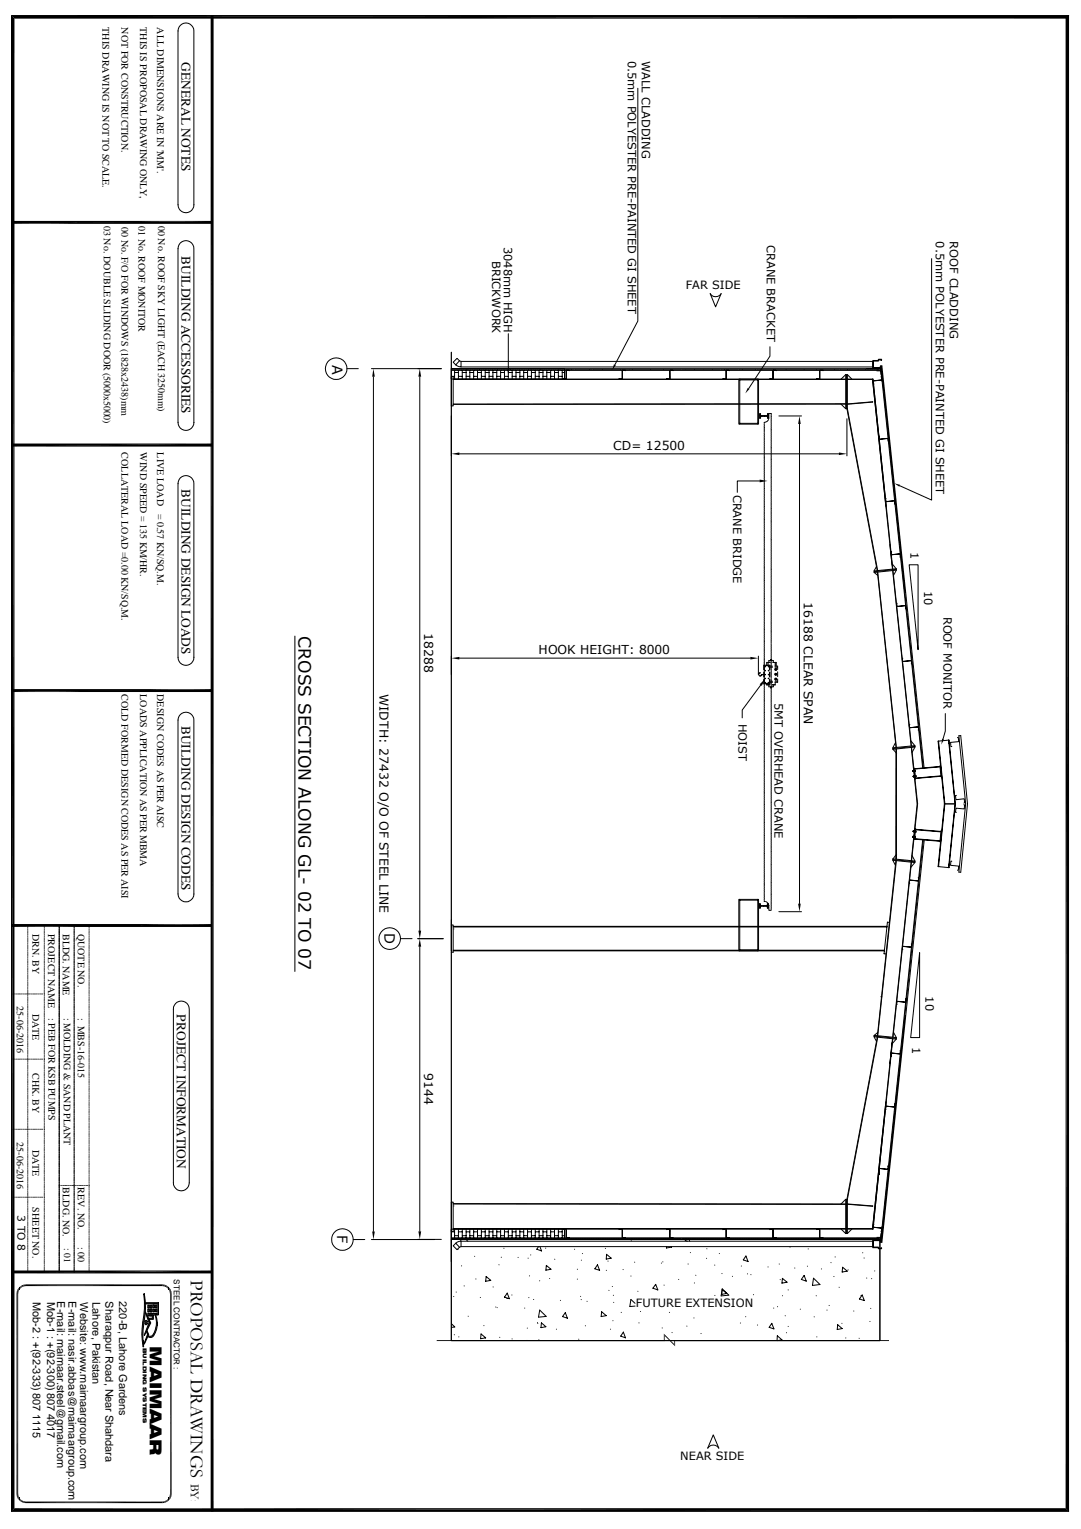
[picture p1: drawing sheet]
<svg xmlns="http://www.w3.org/2000/svg" width="297mm" height="420mm" viewBox="0 0 297 420" stroke-linecap="round" stroke-linejoin="round" font-family="sans-serif">
<defs><g id="words">
<text font-size="5.1" x="52.4" y="351.5" transform="rotate(90 52.4 351.5)">PROPOSAL DRAWINGS</text>
<text font-size="4.7" x="81.9" y="174.6" transform="rotate(90 81.9 174.6)">CROSS SECTION ALONG GL- 02 TO 07</text>
<g font-size="4.5">
<text x="41.1" y="369.7" transform="rotate(90 41.1 369.7)">MAIMA</text>
<text x="41.1" y="395.1" transform="rotate(90 41.1 395.1)">R</text>
</g>
<g font-size="3.9">
<text x="91.2" y="100.2" transform="rotate(90 91.2 100.2)">A</text>
<text x="105.5" y="256.2" transform="rotate(90 105.5 256.2)">D</text>
<text x="92.6" y="339.1" transform="rotate(90 92.6 339.1)">F</text>
</g>
<g font-size="3.7">
<text x="49.8" y="17.1" transform="rotate(90 49.8 17.1)">GENERAL NOTES</text>
<text x="49.8" y="70.3" transform="rotate(90 49.8 70.3)">BUILDING ACCESSORIES</text>
<text x="49.8" y="134.3" transform="rotate(90 49.8 134.3)">BUILDING DESIGN LOADS</text>
<text x="49.8" y="199.2" transform="rotate(90 49.8 199.2)">BUILDING DESIGN CODES</text>
<text x="48.5" y="278.5" transform="rotate(90 48.5 278.5)">PROJECT INFORMATION</text>
</g>
<g font-size="3.4">
<text x="168.3" y="123.4">CD= 12500</text>
<text x="220.6" y="165.4" transform="rotate(90 220.6 165.4)">16188 CLEAR SPAN</text>
<text x="116.4" y="173.9" transform="rotate(90 116.4 173.9)">18288</text>
<text x="147.8" y="179.5">HOOK HEIGHT: 8000</text>
<text x="104.2" y="190.5" transform="rotate(90 104.2 190.5)">WIDTH: 27432 O/O OF STEEL LINE</text>
<text x="116.4" y="294.6" transform="rotate(90 116.4 294.6)">9144</text>
<text x="52.4" y="407.4" transform="rotate(90 52.4 407.4)">BY:</text>
</g>
<g font-size="3.1">
<text x="172.3" y="16.7" transform="rotate(90 172.3 16.7)">0.5mm POLYESTER PRE-PAINTED GI SHEET</text>
<text x="176.2" y="16.8" transform="rotate(90 176.2 16.8)">WALL CLADDING</text>
<text x="135.1" y="71.7" transform="rotate(90 135.1 71.7)">BRICKWORK</text>
<text x="138.2" y="67.7" transform="rotate(90 138.2 67.7)">3048mm HIGH</text>
<text x="210.5" y="67.3" transform="rotate(90 210.5 67.3)">CRANE BRACKET</text>
<text x="256.8" y="66.3" transform="rotate(90 256.8 66.3)">0.5mm POLYESTER PRE-PAINTED GI SHEET</text>
<text x="260.7" y="66.2" transform="rotate(90 260.7 66.2)">ROOF CLADDING</text>
<text x="188.2" y="79.3">FAR SIDE</text>
<text x="201.3" y="135.8" transform="rotate(90 201.3 135.8)">CRANE BRIDGE</text>
<text x="249.9" y="151.6" transform="rotate(90 249.9 151.6)">1</text>
<text x="253.6" y="162.2" transform="rotate(90 253.6 162.2)">10</text>
<text x="258.9" y="169.3" transform="rotate(90 258.9 169.3)">ROOF MONITOR</text>
<text x="212.6" y="193" transform="rotate(90 212.6 193)">5MT OVERHEAD CRANE</text>
<text x="202.7" y="198.7" transform="rotate(90 202.7 198.7)">HOIST</text>
<text x="254" y="273.5" transform="rotate(90 254 273.5)">10</text>
<text x="250.3" y="287.6" transform="rotate(90 250.3 287.6)">1</text>
<text x="174.5" y="359">FUTURE EXTENSION</text>
<text x="186.7" y="400.8">NEAR SIDE</text>
</g>
<g font-size="3">
<text x="9" y="357.4" transform="rotate(90 9 357.4)">Mob-2 : +(92-333) 807</text>
<text x="13" y="357.4" transform="rotate(90 13 357.4)">Mob-1 : +(92-300) 807</text>
<text x="15.7" y="357.2" transform="rotate(90 15.7 357.2)">E-mail: maimaar.steel@gmail.com</text>
<text x="18.8" y="357.2" transform="rotate(90 18.8 357.2)">E-mail: nasir.abbas@maimaargroup.com</text>
<text x="22" y="357.5" transform="rotate(90 22 357.5)">Website: www.maimaargroup.com</text>
<text x="25.4" y="357.5" transform="rotate(90 25.4 357.5)">Lahore, Pakistan</text>
<text x="29" y="357.2" transform="rotate(90 29 357.2)">Sharaqpur Road, Near Shahdara</text>
<text x="32.7" y="357.2" transform="rotate(90 32.7 357.2)">220-B, Lahore Gardens</text>
<text x="9" y="388.3" transform="rotate(90 9 388.3)">1115</text>
<text x="13" y="388.3" transform="rotate(90 13 388.3)">4017</text>
</g>
<text font-size="2.9" x="4.8" y="333.6" transform="rotate(90 4.8 333.6)">3 TO 8</text>
<g font-size="2.7">
<text x="28.1" y="7.5" transform="rotate(90 28.1 7.5)">THIS DRAWING IS NOT TO SCALE.</text>
<text x="33.3" y="7.5" transform="rotate(90 33.3 7.5)">NOT FOR CONSTRUCTION.</text>
<text x="38.5" y="7.5" transform="rotate(90 38.5 7.5)">THIS IS PROPOSAL DRAWING ONLY,</text>
<text x="43.2" y="7.5" transform="rotate(90 43.2 7.5)">ALL DIMENSIONS ARE IN 'MM'.</text>
<text x="28.5" y="62" transform="rotate(90 28.5 62)">03 No. DOUBLE SLIDING DOOR (5000x5000)</text>
<text x="33.4" y="62.3" transform="rotate(90 33.4 62.3)">00 No. F/O FOR WINDOWS (1828x2438)mm</text>
<text x="38" y="62" transform="rotate(90 38 62)">01 No. ROOF MONITOR</text>
<text x="43.4" y="61.9" transform="rotate(90 43.4 61.9)">00 No. ROOF SKY LIGHT (EACH 3250mm)</text>
<text x="33.3" y="124.2" transform="rotate(90 33.3 124.2)">COLLATERAL LOAD =0.00 KN/SQ.M.</text>
<text x="38.5" y="124.2" transform="rotate(90 38.5 124.2)">WIND SPEED = 135 KM/HR.</text>
<text x="43.2" y="124.2" transform="rotate(90 43.2 124.2)">LIVE LOAD</text>
<text x="43.2" y="141.1" transform="rotate(90 43.2 141.1)">= 0.57 KN/SQ.M.</text>
<text x="33.3" y="190.6" transform="rotate(90 33.3 190.6)">COLD FORMED DESIGN CODES AS PER AISI</text>
<text x="38.5" y="190.6" transform="rotate(90 38.5 190.6)">LOADS APPLICATION AS PER MBMA</text>
<text x="43.2" y="190.6" transform="rotate(90 43.2 190.6)">DESIGN CODES AS PER AISC</text>
<text x="8.9" y="256.4" transform="rotate(90 8.9 256.4)">DRN. BY</text>
<text x="13.2" y="256.4" transform="rotate(90 13.2 256.4)">PROJECT NAME</text>
<text x="17.3" y="256.4" transform="rotate(90 17.3 256.4)">BLDG. NAME</text>
<text x="21.4" y="256.4" transform="rotate(90 21.4 256.4)">QUOTE NO.</text>
<text x="4.6" y="276.3" transform="rotate(90 4.6 276.3)">25-06-2016</text>
<text x="8.9" y="278.3" transform="rotate(90 8.9 278.3)">DATE</text>
<text x="13.4" y="279.4" transform="rotate(90 13.4 279.4)">: PEB FOR KSB PUMPS</text>
<text x="17.5" y="279.4" transform="rotate(90 17.5 279.4)">: MOLDING &amp; SAND PLANT</text>
<text x="21.4" y="279.4" transform="rotate(90 21.4 279.4)">: MBS-16-015</text>
<text x="8.9" y="294.6" transform="rotate(90 8.9 294.6)">CHK. BY</text>
<text x="4.6" y="313.6" transform="rotate(90 4.6 313.6)">25-06-2016</text>
<text x="8.9" y="315.6" transform="rotate(90 8.9 315.6)">DATE</text>
<text x="17.3" y="326" transform="rotate(90 17.3 326)">BLDG. NO.</text>
<text x="21.4" y="326" transform="rotate(90 21.4 326)">REV. NO.</text>
<text x="8.9" y="331.5" transform="rotate(90 8.9 331.5)">SHEET NO.</text>
<text x="21.4" y="342.4" transform="rotate(90 21.4 342.4)">: 00</text>
</g>
<text font-size="2.6" x="17.6" y="342.6" transform="rotate(90 17.6 342.6)">: 01</text>
<text font-size="2.2" x="47.7" y="351.2" transform="rotate(90 47.7 351.2)">STEEL CONTRACTOR :</text>
<text font-size="1.5" x="39.2" y="370.1" transform="rotate(90 39.2 370.1)">BUILDING SYSTEMS</text>
</g></defs>
<g fill="none" stroke="#000" stroke-width=".27">
<path d="M3.2 4.3h290.1v410.6h-290.1zM21.3 4.3h35.3M48.9 8.5h.1M49.5 7a2.16 2.16 0 0 1 2.4-.5 2.16 2.16 0 0 1 1.3 2v47.7a2.18 2.18 0 0 1-2.2 2.2 2.18 2.18 0 0 1-2.1-2.2v-47.7l.3-1.1zM58.2 4.3v410.6M293.3 4.3h.1M175.1 24.2v63.9l-6.3 12.1M48.9 56.2h.1M53.2 56.2h.1M21.3 61h35.3M48.9 68.3h.1M49.5 66.7a2.19 2.19 0 0 1 2.4-.5 2.19 2.19 0 0 1 1.3 2.1v47.7a2.18 2.18 0 0 1-2.2 2.2 2.18 2.18 0 0 1-2.1-2.2v-47.7l.3-1.1z"/>
<path d="M255.7 71v66.3l-8.8-3.9M125.4 98.4l.7 .7-1 1.1-.7-.8zM126.1 99.1l.4 .1h113M126.5 99.2v1.6l-1-.3-.4-.4M139.5 91.6v9.7M194.9 80.6a1.75 1.75 0 0 0 3 0l-1.5 3.7zM211.3 95.2v2.6l-5.8 8.9M239.5 99h1.5l.1-.4h.9l-.2 .4v-.2h-.6l-.1 .3h-1.4v1.8h1.8l.1-.1v.3h-2.1zM48.9 116h.1M53.2 116h.1M95.2 101.2h3.1M101.9 101.2h19.2"/>
<path d="M102.5 103.4v234.7M115.2 103.4v152.1M123.9 103.4v8.1zM123.9 101.2h31v2.9h-31zM123.9 103.4h.5v8.1h-.5M123.9 114.2v11M123.9 101.7h117.9M123.9 101.5h.2M124.1 103.3h.7M124.3 101.5h.3M124.4 104.1h107.7M124.4 104.2h107.7"/>
<path d="M124.8 101.7v2.4M124.8 102.3h1M124.8 101.5h.3M125.3 101.5h.3M125.8 101.5h.3M125.8 101.7v2.4M125.8 103.3h1.1M126.3 101.5h.3M126.5 100.8h113M126.7 101.5h.4M126.9 101.7v2.4M126.9 102.3h1"/>
<path d="M127.3 101.5h.3M127.8 101.5h.3M127.9 101.7v2.4M127.9 103.3h1M128.2 101.5h.4M128.7 101.5h.4M128.9 101.7v2.4M128.9 102.3h1.1M129.2 101.5h.4M129.7 101.5h.3M130 101.7v2.4M130 103.3h1.1"/>
<path d="M130.2 101.5h.3M130.7 101.5h.4M131.1 101.7v2.4M131.1 102.3h1M131.2 101.5h.4M131.7 101.5h.3M132.1 101.7v2.4M132.1 103.3h1.1M132.2 101.5h.3M132.7 101.5h.3M133.2 101.7v2.4M133.2 102.3h1"/>
<path d="M133.2 101.5h.3M133.7 101.5h.3M134.2 101.5h.3M134.2 101.7v2.4M134.2 103.3h1.1M134.7 101.5h.3M135.2 101.5h.3M135.3 101.7v2.4M135.3 102.3h1M135.7 101.5h.3M136.2 101.5h.3M136.3 101.7v2.4"/>
<path d="M136.3 103.3h1.1M136.6 101.5h.4M137.1 101.5h.4M137.4 101.7v2.4M137.4 102.3h1.1M137.6 101.5h.4M138.2 101.5h.3M138.5 101.7v2.4M138.5 103.3h1M138.6 101.5h.4M139.1 101.5h.4M139.5 101.7v2.4"/>
<path d="M139.5 102.3h1.1M139.6 101.5h.4M140.1 101.5h.3M140.6 101.7v2.4M140.6 103.3h1M140.6 101.5h.3M141.1 101.5h.4M141.6 101.7v2.4M141.6 102.3h1.1M141.6 101.5h.3M142.1 101.5h.3M142.6 101.5h.3"/>
<path d="M142.7 101.7v2.4M142.7 103.3h1M143.1 101.5h.3M143.6 101.5h.3M143.7 101.7v2.4M143.7 102.3h1.1M144.1 101.5h.3M144.6 101.5h.3M144.8 101.7v2.4M144.8 103.3h1M145 101.5h.4M145.6 101.5h.3"/>
<path d="M145.8 101.7v2.4M145.8 102.3h1.1M146.1 101.5h.3M146.6 101.5h.3M146.9 101.7v2.4M146.9 103.3h1.1M147 101.5h.4M147.5 101.5h.4M148 101.7v2.4M148 102.3h1M148 101.5h.4M148.5 101.5h.3"/>
<path d="M149 101.7v2.4M149 103.3h1.1M149 101.5h.4M149.5 101.5h.4M150 101.5h.3M150.1 101.7v2.4M150.1 102.3h1M150.5 101.5h.3M151 101.5h.3M151.1 101.7v2.4M151.1 103.3h1.1M151.5 101.5h.3"/>
<path d="M152 101.5h.3M152.2 101.7v2.4M152.2 102.3h1M152.5 101.5h.3M153 101.5h.3M153.2 101.7v2.4M153.2 103.3h1.1M153.5 101.5h.3M154 101.5h.3M154.3 101.7v2.4M154.3 102.3h.6M154.5 101.5h.3"/>
<path d="M155 101.5h.3M155.4 101.6l.9 .2-.9-.2v2.5h-.8l-.1-.2 .9 .2zM155.4 101.5h.4M155.9 101.5h.4M156.5 101.5h.3M156.9 101.5h.4M157.4 101.5h.4M157.9 101.5h.4M158.4 101.5h.3M158.9 101.5h.3M159.4 101.5h.4M159.9 101.5h.3"/>
<path d="M160.4 101.5h.3M160.9 101.5h.3M161.4 101.5h.3M161.9 101.5h.3M162.4 101.5h.3M162.9 101.5h.3M163.4 101.5h.3M163.9 101.5h.3M164.4 101.5h.3M164.9 101.5h.3M165.3 101.5h.4M165.8 101.5h.4"/>
<path d="M166.3 101.5h.4M166.9 101.5h.2M167.3 101.5h.4M167.8 101.5h.4M168.3 101.5h.3M168.8 101.5h.3M169.3 101.5h.3M169.8 101.5h.3M170.3 101.5h.3M170.8 101.6l.9 .2-.9-.2v2.5h-.8l-.1-.2 .9 .2zM170.8 101.5h.3M171.3 101.5h.3"/>
<path d="M171.8 101.5h.3M172.3 101.5h.3M172.8 101.5h.3M173.3 101.5h.3M173.7 101.5h.4M174.2 101.5h.4M174.8 101.5h.3M175.3 101.5h.3M175.7 101.5h.4M176.2 101.5h.4M176.7 101.5h.3M177.2 101.5h.3"/>
<path d="M177.7 101.5h.4M178.2 101.5h.4M178.7 101.5h.3M179.2 101.5h.3M179.7 101.5h.3M180.2 101.5h.3M180.7 101.5h.3M181.2 101.5h.3M181.7 101.5h.3M182.2 101.5h.3M182.7 101.5h.3M183.2 101.5h.3"/>
<path d="M183.7 101.5h.3M183.8 101.6l1 .2-1-.2 .1 2.5h-.8l-.1-.2 .8 .2zM184.1 101.5h.4M184.6 101.5h.4M185.2 101.5h.2M185.6 101.5h.4M186.1 101.5h.4M186.6 101.5h.4M187.1 101.5h.3M187.6 101.5h.3M188.1 101.5h.3M188.6 101.5h.3"/>
<path d="M189.1 101.5h.3M189.6 101.5h.3M190.1 101.5h.3M190.6 101.5h.3M191.1 101.5h.3M191.6 101.5h.3M192.1 101.5h.3M192.5 101.5h.4M193.1 101.5h.3M193.6 101.5h.3M194 101.5h.4M194.5 101.5h.4"/>
<path d="M195 101.5h.4M195.5 101.5h.3M196 101.5h.4M196.5 101.5h.4M197 101.5h.3M197.5 101.5h.3M198 101.5h.3M198.5 101.5h.3M199 101.5h.3M199.3 101.6l.9 .2-.9-.2v2.5h-.8l-.1-.2 .9 .2zM199.5 101.5h.3M200 101.5h.3"/>
<path d="M200.5 101.5h.3M201 101.5h.3M201.5 101.5h.3M202 101.5h.3M202.4 101.5h.4M202.8 104.1h5.4v12.3h-5.4zM202.9 101.5h.4M203 104.1v12.3M203 116.2h5M203 104.3h5M203.5 101.5h.3M203.9 101.5h.4"/>
<path d="M204.4 101.5h.4M204.9 101.5h.4M205.4 101.5h.3M205.9 101.5h.3M206.4 101.5h.3M206.9 101.5h.4M207.4 101.5h.3M207.9 101.5h.3M208 104.1v12.3M208.4 101.5h.3M208.5 114.2v.4M208.5 114.6v.2"/>
<path d="M208.5 113.8v.1M208.5 114v.2M208.7 113.7l-.2-.1v.2M208.7 113.7v.4h.5M208.8 114.5l-.1 .3h-.2M208.9 101.5h.3M209.2 114.3h-.5v.2M209.2 114.3h1.2M209.2 114.1h1.2M209.4 101.5h.3M209.8 116.4v.3M209.8 116.9v.4"/>
<path d="M209.8 117.4v.3M209.8 117.9v.3M209.8 118.4v.3M209.8 118.9v.3M209.8 119.4v.3M209.8 119.9v.3M209.9 101.5h.3M210.1 115.9l-.3 .1v.2M210.4 101.5h.3M210.4 114.3l.2 .2M210.5 115.7l-.2 .2M210.6 113.7v.4h-.2"/>
<path d="M210.7 114.5v.3M210.7 113.6l-.1 .1M210.8 113.6l.1 .2M210.8 101.5h.4M210.8 115.3l-.2 .3M210.9 114.8h-.1M210.9 114.2v.4M210.9 114.8h.1M210.9 113.8v.1M210.9 114v.2M210.9 114.6v.1M210.9 114h.1"/>
<path d="M211 114.5l-.1 .7M211 114v.4M211.2 113.5h-.2v.4M211.4 101.5h.3M211.4 113.5h.3v.3M211.7 114v.3M211.7 114.4v.4M211.7 114.9v.4M211.7 115.4v.4M211.7 115.9v.3M211.7 116.4v.3M211.7 116.9v.4"/>
<path d="M211.7 117.4v.4M211.7 117.9v.3M211.7 118.4v.3M211.7 118.9v.3M211.7 119.4v.3M211.7 119.9v.3M211.9 101.5h.3M212.2 101.6l.8 .2-.8-.2v2.5h-.8l-.1-.2 .9 .2zM212.3 101.5h.4M212.8 101.5h.4M213.3 101.5h.4M213.8 114.2h6.2"/>
<path d="M213.8 101.5h.3M214.3 101.5h.4M214.8 101.5h.4M215.3 101.5h.4M215.8 101.5h.3M216.3 101.5h.3M216.8 101.5h.3M217.3 101.5h.3M217.8 101.5h.3M218.3 101.5h.3M218.8 101.5h.3M219.3 101.5h.3"/>
<path d="M219.4 116.4v131.7M219.8 101.5h.3M220.3 101.5h.3M220.7 101.5h.4M221.2 101.5h.4M221.8 101.5h.3M222.3 101.5h.3M222.7 101.5h.4M223.2 101.5h.4M223.7 101.5h.4M224.2 101.5h.3M224.7 101.5h.3"/>
<path d="M225 101.6l.9 .2-.9-.2v2.5h-.8l-.1-.2 .9 .2zM225.2 101.5h.4M225.7 101.5h.3M226.2 101.5h.3M226.7 101.5h.3M227.2 101.5h.3M227.7 101.5h.3M228.2 101.5h.3M228.7 101.5h.3M229.1 101.5h.4M229.7 101.5h.3M230.2 101.5h.3"/>
<path d="M230.7 101.5h.3M230.8 110.9l1.3 1.3M231.1 101.5h.4M231.6 101.5h.4M232.1 102.9v9.3h.5v-9.3M232.1 102.9h.5M232.1 102.9l-1.3 1.2M232.1 110.9h-107.7M232.1 110.9l-107.7 .1M232.1 101.5h.4M232.3 102.9v9.3M232.4 112.2l8.4 44.6"/>
<path d="M232.4 115v10.2M232.6 110.9l6.9-.6-6.9 .7M232.6 104.1h7l5.4 52.2M232.6 104.2h6.9M232.6 112.2l8.3 44.6M232.6 102.9l1.2 1.2M232.6 101.5h.4M233.1 101.5h.4M233.6 101.5h.4M234.1 101.5h.3M234.6 101.5h.3M235.1 101.5h.3"/>
<path d="M235.6 101.5h.3M236.1 101.5h.3M236.6 101.5h.3M237.1 101.5h.3M237.6 101.5h.3M237.8 101.2h3.9l.4 3.5M238.1 101.5h.3M238.6 101.5h.3M239.1 101.5h.3M239.5 101.5h.4M239.6 104.6l2.4-.3-.2-.8h.2v.8l-2.4 .3 .2 .9zM240.1 101.5h.3"/>
<path d="M240.6 101.5h.3M240.6 101.8h1.1l.1 1M241 101.5h.4M241.4 119.7l-.1 .9 2.4-.3 .1 .8-.1 .2v-.9l-2.4 .2zM241.5 101.5h.2M241.7 101.2h-117.8v2.9M241.8 100.5v.2M241.8 100.8l.1 .4M241.9 101.3v.3M241.9 101.8l.1 .3M242 102.3v.4M242 102.8l.1 .3"/>
<path d="M242.1 103.3v.3M242.1 103.8l.1 .3M242.2 104.3v.3M242.3 104.8v.3M242.3 105.3v.3M242.3 105.7l.1 .4M242.4 106.3v.3M242.5 106.8v.3M242.5 107.2v.4M242.5 107.7l.1 .4M242.6 108.2v.3M242.7 108.7v.3"/>
<path d="M242.7 109.2l.1 .4M242.8 109.7v.3M242.8 110.2v.3M242.9 110.7v.3M242.9 111.2l.1 .3M243 111.7v.3M243 112.2l.1 .3M243.1 112.6v.4M243.1 113.1v.4M243.2 113.7v.3M243.2 114.1l.1 .4M243.3 114.6v.4"/>
<path d="M243.3 115.1v.3M243.4 115.6v.3M243.4 116.1l.1 .3M243.5 116.6v.3M243.5 117.1l.1 .3M243.6 117.6v.3M243.6 118.1l.1 .3M243.7 118.6v.3M243.7 119.1l.1 .3M243.8 119.5v.4M3.2 122.2h55M48.9 132.8h.1"/>
<path d="M49.5 131.2a2.19 2.19 0 0 1 2.4-.4 2.19 2.19 0 0 1 1.3 2v47.7a2.18 2.18 0 0 1-2.2 2.2 2.18 2.18 0 0 1-2.1-2.2v-47.7l.3-1.1zM126.1 124.6h104.1M208.5 132.1h-6.1v3.1M209.8 120.4v.3M209.8 120.8v.4M209.8 121.4v.3M209.8 121.9v.3M209.8 122.4v.3M209.8 122.8v.4M209.8 123.3v.4M209.8 123.8v.3M209.8 124.3v.4"/>
<path d="M209.8 124.8v.4M209.8 125.3v.4M209.8 125.8v.3M209.8 126.3v.3M209.8 126.8v.3M209.8 127.3v.3M209.8 127.8v.3M209.8 128.3v.3M209.8 128.8v.3M209.8 129.3v.3M209.8 129.8v.3M209.8 130.3v.3"/>
<path d="M209.8 130.8v.3M209.8 131.3v.3M209.8 131.8v.3M209.8 132.3v.3M209.8 132.7v.4M209.8 133.2v.4M209.8 133.7v.4M209.8 134.2v.4M209.8 134.7v.4M209.8 135.2v.4M209.8 135.7v.3M209.8 136.2v.3"/>
<path d="M209.8 136.7v.3M209.8 137.2v.3M209.8 137.7v.3M209.8 138.2v.3M209.8 138.7v.3M209.8 139.2v.3M209.8 139.7v.3M211.7 120.4v.3M211.7 120.9v.3M211.7 121.4v.3M211.7 121.9v.3M211.7 122.4v.3"/>
<path d="M211.7 122.8v.4M211.7 123.3v.4M211.7 123.8v.4M211.7 124.4v.3M211.7 124.8v.4M211.7 125.3v.4M211.7 125.8v.4M211.7 126.3v.3M211.7 126.8v.3M211.7 127.3v.4M211.7 127.8v.3M211.7 128.3v.3"/>
<path d="M211.7 128.8v.3M211.7 129.3v.3M211.7 129.8v.3M211.7 130.3v.3M211.7 130.8v.3M211.7 131.3v.3M211.7 131.8v.3M211.7 132.3v.3M211.7 132.8v.3M211.7 133.2v.4M211.7 133.7v.4M211.7 134.3v.3"/>
<path d="M211.7 134.7v.4M211.7 135.2v.4M211.7 135.7v.4M211.7 136.2v.3M211.7 136.7v.3M211.7 137.2v.4M211.7 137.7v.3M211.7 138.2v.3M211.7 138.7v.3M211.7 139.2v.3M211.7 139.7v.3M243.1 136.8v.9l2.4-.2 .1 .7-.1 .2v-.9l-2.4 .3z"/>
<path d="M243.1 139l-3.6-34.9 5.5 52.2M243.9 120v.4M243.9 120.5v.3M243.9 121l.1 .4M244 121.5v.4M244.1 122v.3M244.1 122.5l.1 .3M244.2 123v.3M244.2 123.5v.3M244.3 124v.3M244.3 124.5l.1 .3M244.4 124.9v.4"/>
<path d="M244.4 125.5v.3M244.4 126l.1 .3M244.5 126.4l.1 .4M244.6 126.9v.4M244.6 127.4l.1 .3M244.7 127.9v.3M244.7 128.4v.4M244.8 128.9v.3M244.8 129.4l.1 .3M244.9 129.9v.3M245 130.4v.3M245 130.9v.3"/>
<path d="M245 131.4l.1 .3M245.1 131.8v.4M245.1 132.4l.1 .3M245.2 132.9v.3M245.3 133.3v.4M245.3 133.8v.4M245.3 134.3l.1 .3M245.4 134.8v.3M245.5 135.3v.3M245.5 135.8v.3M245.5 136.3l.1 .3M245.6 136.8v.3"/>
<path d="M245.7 137.3v.3M245.7 137.8l.1 .3M245.8 138.3v.3M245.8 138.7v.4M245.9 139.2v.4M245.9 139.8l.1 .2M209.8 140.2v.3M209.8 140.7v.3M209.8 141.1v.4M209.8 141.7v.3M209.8 142.2v.3M209.8 142.6v.4"/>
<path d="M209.8 143.1v.4M209.8 143.6v.4M209.8 144.2v.2M209.8 144.6v.4M209.8 145.1v.4M209.8 145.6v.3M209.8 146.1v.3M209.8 146.6v.3M209.8 147.1v.4M209.8 147.6v.3M209.8 148.1v.3M209.8 148.6v.3"/>
<path d="M209.8 149.1v.3M209.8 149.6v.3M209.8 150.1v.3M209.8 150.6v.3M209.8 151v.4M209.8 151.6v.3M209.8 152.1v.3M209.8 152.6v.3M209.8 153v.4M209.8 153.5v.4M209.8 154v.3M209.8 154.5v.4"/>
<path d="M209.8 155v.4M209.8 155.5v.4M209.8 156v.3M209.8 156.5v.3M209.8 157v.3M209.8 157.5v.3M209.8 158v.3M209.8 158.5v.3M209.8 159v.3M209.8 159.5v.3M209.8 160v.3M211.7 140.2v.3"/>
<path d="M211.7 140.7v.3M211.7 141.2v.3M211.7 141.7v.3M211.7 142.2v.3M211.7 142.7v.3M211.7 143.1v.4M211.7 143.6v.4M211.7 144.2v.3M211.7 144.7v.3M211.7 145.1v.4M211.7 145.6v.4M211.7 146.1v.3"/>
<path d="M211.7 146.6v.3M211.7 147.1v.4M211.7 147.6v.4M211.7 148.1v.3M211.7 148.6v.3M211.7 149.1v.3M211.7 149.6v.3M211.7 150.1v.3M211.7 150.6v.3M211.7 151.1v.3M211.7 151.6v.3M211.7 152.1v.3"/>
<path d="M211.7 152.6v.3M211.7 153.1v.3M211.7 153.5v.4M211.7 154v.4M211.7 154.6v.3M211.7 155v.4M211.7 155.5v.4M211.7 156v.4M211.7 156.5v.3M211.7 157v.3M211.7 157.5v.4M211.7 158v.3"/>
<path d="M211.7 158.5v.3M211.7 159v.3M211.7 159.5v.3M211.7 160v.3M239.9 157.2l1 .8M240.6 155.5l-.7 1.3M240.8 157.1l5.1 48.1M240.9 157.1l5.1 48.1M244.7 151.4v.9l2.4-.2 .1 .7-.2 .2 .1-.9-2.4 .2zM244.9 154.9l1.1 1.3M245 156.7l5.1 48.1M245.1 156.7l5.1 48.1"/>
<path d="M246 156.2v.3l-6.1 .7M246 156.2l-6.1 .6v.4M246 156.3l-6.1 .7M246 140.2v.4M246 156.5l-.7 1.4M246 140.7l.1 .4M246.1 141.2v.3M246.1 141.7v.3M246.2 142.2v.3M246.2 142.7l.1 .3M246.3 143.2v.3M246.3 143.7v.3"/>
<path d="M246.4 144.2v.3M246.4 144.7l.1 .3M246.5 145.2v.3M246.5 145.6l.1 .4M246.6 146.1v.4M246.6 146.6l.1 .3M246.7 147.1v.4M246.7 147.6l.1 .4M246.8 148.1v.3M246.9 148.6v.3M246.9 149.1v.3M246.9 149.6l.1 .3"/>
<path d="M247 150.1v.3M247.1 150.6v.3M247.1 151l.1 .4M247.2 151.6v.3M247.2 152.1v.3M247.3 152.5v.4M247.3 153l.1 .4M247.4 153.5v.3M247.4 154v.3M247.5 154.5v.4M247.5 155l.1 .3M247.6 155.5v.3"/>
<path d="M247.6 156l.1 .3M247.7 156.5v.3M247.7 157v.3M247.8 157.5v.3M247.8 157.9l.1 .4M247.9 158.4v.4M248 159v.3M248 159.4v.4M248 159.9l.1 .4M249.5 155.1h2.5v23.3zM80.9 174.6v92.1M209.8 160.5v.3"/>
<path d="M209.8 161v.3M209.8 161.5v.3M209.8 162v.3M209.8 162.5v.3M209.8 162.9v.4M209.8 163.4v.4M209.8 163.9v.4M209.8 164.4v.4M209.8 164.9v.4M209.8 165.4v.4M209.8 165.9v.3M209.8 166.4v.3"/>
<path d="M209.8 166.9v.3M209.8 167.4v.4M209.8 167.9v.3M209.8 168.4v.3M209.8 168.9v.3M209.8 169.4v.3M209.8 169.9v.3M209.8 170.4v.3M209.8 170.9v.3M209.8 171.3v.4M209.8 171.9v.3M209.8 172.4v.3"/>
<path d="M209.8 172.8v.4M209.8 173.3v.4M209.8 173.8v.4M209.8 174.4v.2M209.8 174.8v.4M209.8 175.3v.4M209.8 175.8v.4M209.8 176.3v.3M209.8 176.8v.3M209.8 177.3v.4M209.8 177.8v.3M209.8 178.3v.3"/>
<path d="M209.8 178.8v.3M209.8 179.3v.3M209.8 179.8v.3M211.7 160.5v.3M211.7 161v.3M211.7 161.5v.3M211.7 162v.3M211.7 162.5v.3M211.7 163v.3M211.7 163.4v.4M211.7 163.9v.4M211.7 164.5v.3"/>
<path d="M211.7 164.9v.4M211.7 165.4v.4M211.7 165.9v.4M211.7 166.4v.3M211.7 166.9v.3M211.7 167.4v.4M211.7 167.9v.3M211.7 168.4v.3M211.7 168.9v.3M211.7 169.4v.3M211.7 169.9v.3M211.7 170.4v.3"/>
<path d="M211.7 170.9v.3M211.7 171.4v.3M211.7 171.9v.3M211.7 172.4v.3M211.7 172.9v.3M211.7 173.3v.4M211.7 173.8v.4M211.7 174.4v.3M211.7 174.9v.3M211.7 175.3v.4M211.7 175.8v.4M211.7 176.3v.3"/>
<path d="M211.7 176.8v.3M211.7 177.3v.4M211.7 177.8v.4M211.7 178.3v.3M211.7 178.8v.3M211.7 179.3v.3M211.7 179.8v.3M246.2 165.6l-.1 .9 2.4-.2 .1 .7-.1 .2v-.9l-2.4 .2zM248.1 160.4v.3M248.1 160.9l.1 .3M248.2 161.4v.3M248.3 161.9v.3"/>
<path d="M248.3 162.4v.3M248.3 162.9l.1 .3M248.4 163.4v.3M248.5 163.9v.3M248.5 164.4v.3M248.5 164.8l.1 .4M248.6 165.3v.4M248.7 165.9v.2M248.7 166.3l.1 .4M248.8 166.8v.4M248.8 167.3v.3M248.9 167.8v.3"/>
<path d="M248.9 168.3l.1 .3M249 168.8v.3M249 169.3l.1 .3M249.1 169.8v.3M249.1 170.2l.1 .4M249.2 170.8v.3M249.2 171.3l.1 .3M249.3 171.7v.4M249.4 172.2v.4M249.4 172.7v.3M249.4 173.2l.1 .3M249.5 173.7v.4"/>
<path d="M249.5 174.2l.1 .3M249.6 174.7v.3M249.6 175.2l.1 .3M249.7 175.7v.3M249.7 176.2l.1 .3M249.8 176.7v.3M249.9 177.1v.4M249.9 177.7v.3M249.9 178.2l.1 .3M250 178.6v.4M250.1 179.1v.4M250.1 179.6l.1 .3"/>
<path d="M21.3 189.6h35.3M48.9 180.5h.1M48.9 197.7h.1M49.5 196.2a2.19 2.19 0 0 1 2.4-.5 2.19 2.19 0 0 1 1.3 2v47.8a2.18 2.18 0 0 1-2.2 2.1 2.18 2.18 0 0 1-2.1-2.1v-47.8zM53.2 180.5h.1M123.9 180.1v5.1M126.1 180.7h79.8M208.1 185.1l.2-.3 .4-.1a.4 .4 0 0 0-.5 .4 .4 .4 0 0 0 .3 .4 .4 .4 0 0 0 .5-.3h.6M208.1 180.1v5.1M208.8 188.1l-5.1 6.9v2.1M209.6 185.3h-.5l-.6 .3M209.6 186.5v1.3h1.7v-1.3"/>
<path d="M209.6 183.9v-1.3h1.7v1.3M209.6 184.5v1.4M209.8 180.3v.3M209.8 180.8v.3M209.8 181.2v.4M209.8 181.8v.4M209.8 182.4v1.8M209.8 184.4v1.8M209.8 186.4v1.3l1.4-.1v-1.1M209.8 187.8v.4M209.8 188.4v.3M209.8 188.9v.3"/>
<path d="M209.8 189.3v.4M209.8 189.8v.4M209.8 190.3v.3M209.8 190.8v.3M209.8 191.3v.4M209.8 191.8v.4M209.8 192.3v.3M209.8 192.8v.3M209.8 193.3v.3M209.8 193.8v.3M209.8 194.3v.3M209.8 194.8v.3"/>
<path d="M209.8 195.3v.3M209.8 195.8v.3M209.8 196.3v.3M209.8 196.8v.3M209.8 197.3v.3M209.8 197.7v.4M209.8 198.3v.3M209.8 198.8v.3M209.8 199.2v.4M209.8 199.7v.4M209.8 182.8h1.4v1.1M210 184v.2z"/>
<path d="M210.4 188h.9M210.4 187.8v.3h.9M210.8 181.9v.7M210.8 187.8v.2M210.9 184l.1 .2zM211 181.9v-.5h1.2v.5M211 188.1v.5h1.2v-.5M211.2 184.5v1.4M211.3 184.5v1.4M211.3 182.9h.7M211.3 187h.7M211.3 187.3h.7"/>
<path d="M211.3 183.2h.7M211.4 181.9h-1v.7M211.5 181.4v-.3h.3v.3M211.5 188.6v.3h.3v-.3M211.7 180.3v.3M211.7 180.8v.3M211.7 181.3v.3M211.7 181.8v.4M211.7 182.4v.3M211.7 182.9v.3M211.7 183.4v.3M211.7 183.9v.3"/>
<path d="M211.7 184.4v.3M211.7 184.9v.3M211.7 185.4v.3M211.7 185.9v.3M211.7 186.4v.3M211.7 186.8v.4M211.7 187.3v.4M211.7 187.8v.4M211.7 188.4v.2M211.7 188.8v.4M211.7 189.3v.4M211.7 189.8v.3"/>
<path d="M211.7 190.3v.3M211.7 190.8v.3M211.7 191.3v.4M211.7 191.8v.3M211.7 192.3v.3M211.7 192.8v.3M211.7 193.3v.3M211.7 193.8v.3M211.7 194.3v.3M211.7 194.8v.3M211.7 195.2v.4M211.7 195.8v.3"/>
<path d="M211.7 196.3v.3M211.7 196.8v.3M211.7 197.2v.4M211.7 197.7v.4M211.7 198.3v.2M211.7 198.7v.4M211.7 199.2v.4M211.7 199.7v.4M211.9 188h.9M212.1 181.9h.9v1M212.7 182.9h.7v.9M212.7 187h.7"/>
<path d="M212.7 183.2h.7M212.8 187.3v.8h-.9M212.8 181.9v1M213.4 184.5v1.3M213.4 186.4v.9h-.7M247.7 180.7v.9l2.5-.2v.7l-.1 .2v-.9l-2.4 .2zM249.7 198.9l-.1 .9 2.5-.2v.7l-.1 .2 .1-.9-2.5 .2zM250.2 180.1v.3M250.2 180.6v.4M250.3 181.1v.3M250.3 181.6l.1 .3M250.4 182.1v.3"/>
<path d="M250.4 182.6v.3M250.5 183.1v.3M250.5 183.6l.1 .3M250.6 184v.4M250.6 184.5l.1 .4M250.7 185.1v.3M250.7 185.5v.4M250.8 186v.4M250.8 186.5l.1 .3M250.9 187v.3M251 187.5v.3M251 188v.3"/>
<path d="M251 188.5l.1 .3M251.1 189v.3M251.1 189.5l.1 .3M251.2 190v.3M251.3 190.5v.3M251.3 190.9v.4M251.3 191.4l.1 .4M251.4 191.9v.3M251.5 192.4v.4M251.5 192.9v.4M251.5 193.4l.1 .3M251.6 193.9v.3"/>
<path d="M251.7 194.4v.3M251.7 194.9l.1 .3M251.8 195.4v.3M251.8 195.9v.3M251.9 196.3v.4M251.9 196.9l.1 .3M252 197.4v.3M252 197.8l.1 .4M252.1 198.3v.4M252.1 198.8l.1 .3M252.2 199.3v.3M252.2 199.8l.1 .4"/>
<path d="M259.5 195.9v4.8l-.7 2.2M209.8 200.2v.4M209.8 200.7v.3M209.8 201.2v.4M209.8 201.7v.4M209.8 202.2v.3M209.8 202.7v.3M209.8 203.2v.3M209.8 203.7v.3M209.8 204.2v.3M209.8 204.7v.3M209.8 205.2v.3"/>
<path d="M209.8 205.7v.3M209.8 206.2v.3M209.8 206.7v.3M209.8 207.2v.3M209.8 207.6v.4M209.8 208.1v.4M209.8 208.7v.3M209.8 209.1v.4M209.8 209.6v.4M209.8 210.1v.4M209.8 210.6v.3M209.8 211.1v.3"/>
<path d="M209.8 211.6v.4M209.8 212.1v.4M209.8 212.6v.3M209.8 213.1v.3M209.8 213.6v.3M209.8 214.1v.3M209.8 214.6v.3M209.8 215.1v.3M209.8 215.6v.3M209.8 216.1v.3M209.8 216.6v.3M209.8 217.1v.3"/>
<path d="M209.8 217.5v.4M209.8 218v.4M209.8 218.6v.3M209.8 219.1v.3M209.8 219.5v.4M211.7 200.2v.3M211.7 200.7v.3M211.7 201.2v.4M211.7 201.7v.3M211.7 202.2v.3M211.7 202.7v.3M211.7 203.2v.3"/>
<path d="M211.7 203.7v.3M211.7 204.2v.3M211.7 204.7v.3M211.7 205.2v.3M211.7 205.7v.3M211.7 206.2v.3M211.7 206.7v.3M211.7 207.1v.4M211.7 207.6v.4M211.7 208.1v.4M211.7 208.7v.3M211.7 209.1v.4"/>
<path d="M211.7 209.6v.4M211.7 210.1v.3M211.7 210.6v.3M211.7 211.1v.3M211.7 211.6v.4M211.7 212.1v.3M211.7 212.6v.3M211.7 213.1v.3M211.7 213.6v.3M211.7 214.1v.3M211.7 214.6v.3M211.7 215.1v.3"/>
<path d="M211.7 215.6v.3M211.7 216.1v.3M211.7 216.6v.3M211.7 217.1v.3M211.7 217.5v.4M211.7 218v.4M211.7 218.6v.3M211.7 219v.4M211.7 219.5v.4M245.1 205.7l1 1.1M245.8 203.9l-.8 1.4M245.9 205.7v30.2"/>
<path d="M246 205.7v30.2M250 203.5l1.1 1.2M250.1 205.2l1.6 15.5-1.6 15.6M250.2 205.2l1.6 15.5-1.6 15.6M250.5 211.8v-.2l.1 .2M250.5 211.8h.2M250.6 213.2l.1 .1M250.6 211.6l-.1 .2M250.6 213.3l.1-.2v.2M250.6 211.6v.1M250.6 211.5l.1 .3M250.6 211.5h.2"/>
<path d="M250.7 211.8v.1M250.7 211.5v.1M250.7 213.3h.3M250.8 213.1l.2 .3M250.8 213v.1M250.8 213.1l-.2 .1M250.8 211.6l-.1 .2M250.8 211.5v.3M250.8 211.8l-.1 .1M250.8 213.1v.3M250.8 213.1h.2M250.8 211.7l-.1 .1"/>
<path d="M250.9 213l-.1 .1M250.9 213l.1 .3M250.9 213l.1 .4M251 213.3v.1M251 213.3h.1M251 210.9l.3 3h-.2l-.3-3M251 211.5h.2l.1 .3h-.2zM251.1 204.7v.4l-6 .6M251.1 204.7l-6.1 .6 .1 .4M251.1 204.9l-6.1 .6M251.1 205.1l-.8 1.5M251.2 211.5v.2"/>
<path d="M251.2 211.7v.1M251.2 213.1h.1M251.2 213.2h.2M251.2 211.7h-.1M251.2 211.5l-.2 .1M251.3 213.1l.1 .1M251.3 213v.1M251.4 213.3v-.3h-.2v.3h.2M251.4 213.2v.1M251.4 213.3h.1M252.3 200.3v.3M252.4 200.8v.3"/>
<path d="M252.4 201.3v.3M252.4 201.8l.1 .3M252.5 202.3v.3M252.6 202.8v.3M252.6 203.2v.4M252.6 203.7l.1 .4M252.7 204.3v.3M252.7 204.7l.1 .4M252.8 205.2v.4M252.9 205.7v.3M252.9 206.2v.3M252.9 206.7l.1 .3"/>
<path d="M253 207.2v.3M253.1 207.7v.3M253.1 208.2l.1 .3M253.2 208.7v.3M253.2 209.2v.3M253.3 209.7v.3M253.3 210.1l.1 .4M253.4 210.6v.3M253.6 210.8l-11.6-110.3h-.3l11.5 110.4M257.6 203.5l1.7 17.2-1.7 17.3M258 210.3h.1l.3 3h-.1zM258 210.6l-7 .6"/>
<path d="M258 210.4l-7 .7M258.3 213.1l-7 .6M258.3 213l-7 .6M260.3 203.2l1.8 17.5M260.4 204h.1M260.5 204.2h.1M260.6 204.1h-.2M262.5 218.4h-.3l.2 1.2 2.2-.3 .1 1.2h-.2M262.8 202.5h.2l.1 1.1-2.2 .2 .1 1.2h.2M263.2 202h.5l1.8 18.7-1.8 18.8-.5-.1 1.8-18.7zM209.8 220v.4M209.8 220.5v.4"/>
<path d="M209.8 221v.3M209.8 221.5v.4M209.8 222v.4M209.8 222.5v.3M209.8 223v.3M209.8 223.5v.3M209.8 224v.3M209.8 224.5v.3M209.8 225v.3M209.8 225.5v.3M209.8 226v.3M209.8 226.5v.3"/>
<path d="M209.8 227v.3M209.8 227.5v.3M209.8 227.9v.4M209.8 228.5v.3M209.8 229v.3M209.8 229.4v.4M209.8 229.9v.4M209.8 230.4v.4M209.8 230.9v.3M209.8 231.4v.4M209.8 231.9v.4M209.8 232.4v.3"/>
<path d="M209.8 232.9v.3M209.8 233.4v.3M209.8 233.9v.3M209.8 234.4v.3M209.8 234.9v.3M209.8 235.4v.3M209.8 235.9v.3M209.8 236.4v.3M209.8 236.9v.3M209.8 237.4v.3M209.8 237.8v.4M209.8 238.3v.4"/>
<path d="M209.8 238.9v.3M209.8 239.4v.3M209.8 239.8v.4M211.7 220v.4M211.7 220.5v.3M211.7 221v.3M211.7 221.5v.4M211.7 222v.3M211.7 222.5v.3M211.7 223v.3M211.7 223.5v.3M211.7 224v.3"/>
<path d="M211.7 224.5v.3M211.7 225v.3M211.7 225.5v.3M211.7 226v.3M211.7 226.5v.3M211.7 227v.3M211.7 227.4v.4M211.7 227.9v.4M211.7 228.5v.3M211.7 228.9v.4M211.7 229.4v.4M211.7 229.9v.4"/>
<path d="M211.7 230.4v.3M211.7 230.9v.3M211.7 231.4v.4M211.7 231.9v.3M211.7 232.4v.3M211.7 232.9v.3M211.7 233.4v.3M211.7 233.9v.3M211.7 234.4v.3M211.7 234.9v.3M211.7 235.4v.3M211.7 235.9v.3"/>
<path d="M211.7 236.4v.3M211.7 236.9v.3M211.7 237.3v.4M211.7 237.8v.4M211.7 238.3v.4M211.7 238.9v.3M211.7 239.3v.4M211.7 239.8v.4M245 236l6.1 .6M245 236.2l.8 1.4M245.1 235.8l6 .6v.4M245.1 235.8l-.1 .4 6.1 .6"/>
<path d="M245.9 236.3l-5.1 48.1M246 236.3l-5.1 48.1M246.1 234.5l-1 1.3M250.1 236.7l-5.1 48.1M250.2 236.7l-5.1 48.1M250.3 234.9l.8 1.5M250.4 229.7l.1 .1M250.5 229.7h.2M250.5 229.7l.1 .1M250.5 229.6v.2M250.5 229.8h.1M250.5 229.6l.1 .2v-.2"/>
<path d="M250.6 228.3h.1M250.6 229.9h.2M250.6 228.2v.1M250.7 228.3h.1M250.7 229.8h.1M250.7 229.7v.2M250.7 229.6v.1M250.7 228.2v.1l.1-.1M250.7 229.7h.1M250.8 228.2h-.2M250.8 229.6l-.2 .3M250.8 229.6v.2"/>
<path d="M250.8 229.8v.1M250.8 229.6h.1M250.8 228.1v.3M250.8 229.9h.1M250.8 228.1h.2M250.8 228.4l.1 .1M250.8 228.3v.1M250.8 230.5l.3-3 .2 .1-.3 2.9M250.8 228.3l.2 .1M250.8 228.1v.1M250.8 229.6v.3M251 228.2l-.2 .1"/>
<path d="M251 228.1l-.1 .4M251 230.3l7 .6M251 230.4l7 .6M251.1 236.8l-1.1 1.3M251.1 229.7h.1M251.2 228.1l.2 .1v.3h-.2zM251.2 228.2l.1 .2M251.2 229.6v.3M251.2 229.7l-.2 .2M251.2 229.6l-.2 .4 .3-.1M251.2 229.6v.1M251.2 228.4h.1"/>
<path d="M251.3 227.8l7 .6M251.3 227.7l7 .6M251.3 228.4v.1M251.4 228.2h.1M252.4 239.9v.3M252.5 239.4l-.1 .3M252.5 238.9v.3M252.6 238.4v.3M252.6 237.9v.3M252.7 237.4l-.1 .4M252.7 236.9v.3M252.8 236.4v.3"/>
<path d="M252.9 235.9l-.1 .4M252.9 235.4v.4M252.9 235v.3M253 234.5l-.1 .3M253 234v.3M253.1 233.5v.3M253.2 233l-.1 .3M253.2 232.5v.3M253.2 230.6l-11.5 110.4 .3 .1 11.7-110.5M253.2 232v.3M253.3 231.5v.3M253.4 231l-.1 .3"/>
<path d="M253.4 230.6v.3M258.3 228.2h.1l-.3 3-.1-.1zM259.2 220.7l-1.7-17.2 3-.3 1.7 17.5M259.2 220.7h3M259.2 220.7l-1.7 17.2 3 .3 1.7-17.5M260.4 237.3h.2M260.4 237.4h.1M260.5 237.2h.1M261.2 236.4h-.2l-.1 1.2 2.2 .2-.1 1.1h-.2M262.1 220.8l-1.8 17.4M264.5 221h.2l-.1 1.1-2.2-.2-.2 1.1h.3M3.2 254.1h35.3"/>
<path d="M7.6 254.5h.1M7.6 254.8h.1M7.6 255.1h.1M7.6 255.4h.1M7.6 255.7h.1M7.6 256h.1M7.6 256.4h.1M7.6 256.7h.1M7.6 257h.1M7.6 257.3h.1M7.6 257.6h.1M7.6 257.9h.1"/>
<path d="M7.6 258.3h.1M7.6 258.6h.1M7.6 258.9h.1M7.6 259.2h.1M7.6 259.5h.1M7.6 259.8h.1M12.1 254.5h.1M12.1 254.8h.1M12.1 255.1h.1M12.1 255.4h.1M12.1 255.7h.1M12.1 256h.1"/>
<path d="M12.1 256.4h.1M12.1 256.7h.1M12.1 257h.1M12.1 257.3h.1M12.1 257.6h.1M12.1 257.9h.1M12.1 258.3h.1M12.1 258.6h.1M12.1 258.9h.1M12.1 259.2h.1M12.1 259.5h.1M12.1 259.8h.1"/>
<path d="M16.2 254.5h.1M16.2 254.8h.1M16.2 255.1h.1M16.2 255.4h.1M16.2 255.7h.1M16.2 256h.1M16.2 256.4h.1M16.2 256.7h.1M16.2 257h.1M16.2 257.3h.1M16.2 257.6h.1M16.2 257.9h.1"/>
<path d="M16.2 258.3h.1M16.2 258.6h.1M16.2 258.9h.1M16.2 259.2h.1M16.2 259.5h.1M16.2 259.8h.1M20.3 254.5h.1M20.3 254.8h.1M20.3 255.1h.1M20.3 255.4h.1M20.3 255.7h.1M20.3 256h.1"/>
<path d="M20.3 256.4h.1M20.3 256.7h.1M20.3 257h.1M20.3 257.3h.1M20.3 257.6h.1M20.3 257.9h.1M20.3 258.3h.1M20.3 258.6h.1M20.3 258.9h.1M20.3 259.2h.1M20.3 259.5h.1M20.3 259.8h.1"/>
<path d="M24.4 254.5h.1M24.4 254.8h.1M24.4 255.1h.1M24.4 255.4h.1M24.4 255.7h.1M24.4 256h.1M24.4 256.4h.1M24.4 256.7h.1M24.4 257h.1M24.4 257.3h.1M24.4 257.6h.1M24.4 257.9h.1"/>
<path d="M24.4 258.3h.1M24.4 258.6h.1M24.4 258.9h.1M24.4 259.2h.1M24.4 259.5h.1M24.4 259.8h.1M48.9 245.5h.1M53.2 245.5h.1M109.9 257.7h3.2M114.7 257.7h6.9M115.2 259.9v78.2M123.9 254h.5v7.4h-.5"/>
<path d="M123.9 252.5v8.6M124.4 254.5h119M124.4 254.3h119M124.5 255.1h.1M202.8 246.9h5.4v14.2h-5.4zM203 246.9v14.2M203 247.1h5M208 246.9v14.2M208.4 248.3v-.2h.3v.6h.7M208.4 248.5v.6M208.4 248.4v.1M208.4 248.3h.1"/>
<path d="M208.4 249.1h.1M208.7 249.1v.2h-.3v-.1M208.7 248.9v.1M208.7 248.9h.1M209.4 248.8h-.7M209.5 248.7h.2M209.5 248.8h.2M209.8 248.7h.3M209.8 248.8h.3M209.8 240.3v.4M209.8 240.8v.3M209.8 241.3v.3"/>
<path d="M209.8 241.8v.4M209.8 242.3v.4M209.8 242.8v.3M209.8 243.3v.3M209.8 243.8v.3M209.8 244.3v.3M209.8 244.8v.3M209.8 245.3v.3M209.8 245.8v.3M209.8 246.3v.3M209.8 246.8v.3M209.8 247.3v.2h.3"/>
<path d="M210.1 248.7h.5v-.6h.2l.2 .8M210.1 248.8l.5 .1M210.3 247.6l.2 .1M210.6 249.1v.2h.2v-.1M210.6 248.9v.1M210.6 247.9l.2 .2M210.8 248.5v.6M210.8 248.4v.1M210.8 249.1h.1M211 249.6v.3h.2M211 249.1v.3M211.7 249.7v.2h-.3"/>
<path d="M211.7 240.3v.3M211.7 240.8v.3M211.7 241.3v.3M211.7 241.8v.4M211.7 242.3v.3M211.7 242.8v.3M211.7 243.3v.3M211.7 243.8v.3M211.7 244.3v.3M211.7 244.8v.3M211.7 245.3v.3M211.7 245.8v.3"/>
<path d="M211.7 246.3v.3M211.7 246.8v.3M211.7 247.3v.3M211.7 247.7v.4M211.7 248.2v.4M211.7 248.8v.3M211.7 249.2v.4M213.8 250.3h6.2M244.1 253.3l-.5-.1-1 8.7h.6M247.7 259.8l2.4 .2v-.8l.1 .1v.8l-2.5-.3 .1 .9zM249.6 241.6l2.5 .3-.1-.9 .1 .1v.8l-2.5-.3 .1 .9zM250.4 259.6l-.1 .3"/>
<path d="M250.4 259.1v.3M250.4 258.6v.3M250.5 258.1v.3M250.6 257.6l-.1 .3M250.6 257.1v.3M250.7 256.6l-.1 .4M250.7 256.1v.4M250.8 255.6l-.1 .3M250.8 255.1v.4M250.9 254.6l-.1 .4M250.9 254.2v.3M251 253.7v.3"/>
<path d="M251 253.2v.3M251.1 252.7l-.1 .3M251.1 252.2v.3M251.2 251.7v.3M251.3 251.2l-.1 .3M251.3 250.7v.3M251.3 250.2v.3M251.4 249.7l-.1 .4M251.5 249.2l-.1 .4M251.5 248.8v.3M251.5 248.2v.4M251.6 247.7l-.1 .4"/>
<path d="M251.6 247.3v.3M251.7 246.8v.3M251.8 246.3l-.1 .3M251.8 245.8v.3M251.8 245.3v.3M251.9 244.8v.3M252 244.3l-.1 .3M252 243.8v.3M252.1 243.3l-.1 .3M252.1 242.8v.4M252.2 242.3l-.1 .4M252.2 241.9v.3"/>
<path d="M252.3 241.4l-.1 .3M252.3 240.8v.4M252.4 240.4v.3M3.6 272.9h.1M4.1 272.9h.1M4.4 272.9h.1M4.7 272.9h.1M5 272.9h.1M5.3 272.9h.1M5.7 272.9h.1M6 272.9h.1M6.3 272.9h.1"/>
<path d="M6.6 272.9h.1M6.9 272.9h.1M7.2 272.9h.1M7.6 272.9h.1M7.6 261.1h.1M7.6 261.4h.1M7.6 260.8h.1M7.6 260.2h.1M7.6 260.5h.1M7.6 261.7h.1M7.6 262.1h.1M7.6 262.4h.1"/>
<path d="M7.6 262.7h.1M7.6 263h.1M7.6 263.3h.1M7.6 263.6h.1M7.6 264h.1M7.6 264.3h.1M7.6 264.6h.1M7.6 264.9h.1M7.6 265.3h.1M7.6 265.5h.1M7.6 265.9h.1M7.6 266.2h.1"/>
<path d="M7.6 266.5h.1M7.6 266.8h.1M7.6 267.2h.1M7.6 267.5h.1M7.6 267.8h.1M7.6 268.1h.1M7.6 268.4h.1M7.6 268.7h.1M7.6 269.1h.1M7.6 269.4h.1M7.6 269.7h.1M7.6 270h.1"/>
<path d="M7.6 270.3h.1M7.6 270.6h.1M7.6 271h.1M7.6 271.3h.1M7.6 271.6h.1M7.6 271.9h.1M7.6 272.2h.1M7.6 272.5h.1M7.6 272.8h.1M7.6 273.2h.1M7.6 273.5h.1M7.6 273.8h.1"/>
<path d="M7.6 274.1h.1M7.6 274.4h.1M7.6 274.7h.1M7.6 275.1h.1M7.6 275.4h.1M7.6 275.7h.1M7.6 276h.1M7.6 276.3h.1M7.6 276.6h.1M7.6 277h.1M7.6 277.3h.1M7.6 277.6h.1"/>
<path d="M7.6 277.9h.1M7.6 278.2h.1M7.6 278.5h.1M7.6 278.9h.1M7.6 279.2h.1M7.6 279.5h.1M7.6 279.8h.1M7.9 272.9h.1M8.2 272.9h.1M8.5 272.9h.1M8.8 272.9h.1M9.1 272.9h.1"/>
<path d="M9.4 272.9h.1M9.8 272.9h.1M10.1 272.9h.1M10.4 272.9h.1M10.7 272.9h.1M11 272.9h.1M11.3 272.9h.1M11.7 272.9h.1M12.1 261.1h.1M12.1 261.4h.1M12.1 260.8h.1M12.1 260.2h.1"/>
<path d="M12.1 260.5h.1M12.1 261.7h.1M12.1 262.1h.1M12.1 262.4h.1M12.1 262.7h.1M12.1 263h.1M12.1 263.3h.1M12.1 263.6h.1M12.1 264h.1M12.1 264.3h.1M12.1 264.6h.1M12.1 264.9h.1"/>
<path d="M12.1 265.3h.1M12.1 265.5h.1M12.1 265.9h.1M12.1 266.2h.1M12.1 266.5h.1M12.1 266.8h.1M12.1 267.2h.1M12.1 267.5h.1M12.1 267.8h.1M12.1 268.1h.1M12.1 268.4h.1M12.1 268.7h.1"/>
<path d="M12.1 269.1h.1M12.1 269.4h.1M12.1 269.7h.1M12.1 270h.1M12.1 270.3h.1M12.1 270.6h.1M12.1 271h.1M12.1 271.3h.1M12.1 271.6h.1M12.1 271.9h.1M12.1 272.2h.1M12.1 272.5h.1"/>
<path d="M12.1 272.8h.1M12.1 273.2h.1M12.1 273.5h.1M12.1 273.8h.1M12.1 274.1h.1M12.1 274.4h.1M12.1 274.7h.1M12.1 275.1h.1M12.1 275.4h.1M12.1 275.7h.1M12.1 276h.1M12.1 276.3h.1"/>
<path d="M12.1 276.6h.1M12.1 277h.1M12.1 277.3h.1M12.1 277.6h.1M12.1 277.9h.1M12.1 278.2h.1M12.1 278.5h.1M12.1 278.9h.1M12.1 279.2h.1M12.1 279.5h.1M12.1 279.8h.1M12.1 272.9h.1"/>
<path d="M16.2 261.1h.1M16.2 261.4h.1M16.2 260.8h.1M16.2 260.2h.1M16.2 260.5h.1M16.2 261.7h.1M16.2 262.1h.1M16.2 262.4h.1M16.2 262.7h.1M16.2 263h.1M16.2 263.3h.1M16.2 263.6h.1"/>
<path d="M16.2 264h.1M16.2 264.3h.1M16.2 264.6h.1M16.2 264.9h.1M16.2 265.3h.1M16.2 265.5h.1M16.2 265.9h.1M16.2 266.2h.1M16.2 266.5h.1M16.2 266.8h.1M16.2 267.2h.1M16.2 267.5h.1"/>
<path d="M16.2 267.8h.1M16.2 268.1h.1M16.2 268.4h.1M16.2 268.7h.1M16.2 269.1h.1M16.2 269.4h.1M16.2 269.7h.1M16.2 270h.1M16.2 270.3h.1M16.2 270.6h.1M16.2 271h.1M16.2 271.3h.1"/>
<path d="M16.2 271.6h.1M16.2 271.9h.1M16.2 272.2h.1M16.2 272.5h.1M16.2 272.8h.1M16.2 273.2h.1M16.2 273.5h.1M16.2 273.8h.1M16.2 274.1h.1M16.2 274.4h.1M16.2 274.7h.1M16.2 275.1h.1"/>
<path d="M16.2 275.4h.1M16.2 275.7h.1M16.2 276h.1M16.2 276.3h.1M16.2 276.6h.1M16.2 277h.1M16.2 277.3h.1M16.2 277.6h.1M16.2 277.9h.1M16.2 278.2h.1M16.2 278.5h.1M16.2 278.9h.1"/>
<path d="M16.2 279.2h.1M16.2 279.5h.1M16.2 279.8h.1M20.3 261.1h.1M20.3 261.4h.1M20.3 260.8h.1M20.3 260.2h.1M20.3 260.5h.1M20.3 261.7h.1M20.3 262.1h.1M20.3 262.4h.1M20.3 262.7h.1"/>
<path d="M20.3 263h.1M20.3 263.3h.1M20.3 263.6h.1M20.3 264h.1M20.3 264.3h.1M20.3 264.6h.1M20.3 264.9h.1M20.3 265.3h.1M20.3 265.5h.1M20.3 265.9h.1M20.3 266.2h.1M20.3 266.5h.1"/>
<path d="M20.3 266.8h.1M20.3 267.2h.1M20.3 267.5h.1M20.3 267.8h.1M20.3 268.1h.1M20.3 268.4h.1M20.3 268.7h.1M20.3 269.1h.1M20.3 269.4h.1M20.3 269.7h.1M20.3 270h.1M20.3 270.3h.1"/>
<path d="M20.3 270.6h.1M20.3 271h.1M20.3 271.3h.1M20.3 271.6h.1M20.3 271.9h.1M20.3 272.2h.1M20.3 272.5h.1M20.3 272.8h.1M20.3 273.2h.1M20.3 273.5h.1M20.3 273.8h.1M20.3 274.1h.1"/>
<path d="M20.3 274.4h.1M20.3 274.7h.1M20.3 275.1h.1M20.3 275.4h.1M20.3 275.7h.1M20.3 276h.1M20.3 276.3h.1M20.3 276.6h.1M20.3 277h.1M20.3 277.3h.1M20.3 277.6h.1M20.3 277.9h.1"/>
<path d="M20.3 278.2h.1M20.3 278.5h.1M20.3 278.9h.1M20.3 279.2h.1M20.3 279.5h.1M20.3 279.8h.1M24.4 261.1h.1M24.4 261.4h.1M24.4 260.8h.1M24.4 260.2h.1M24.4 260.5h.1M24.4 261.7h.1"/>
<path d="M24.4 262.1h.1M24.4 262.4h.1M24.4 262.7h.1M24.4 263h.1M24.4 263.3h.1M24.4 263.6h.1M24.4 264h.1M24.4 264.3h.1M24.4 264.6h.1M24.4 264.9h.1M24.4 265.3h.1M24.4 265.5h.1"/>
<path d="M24.4 265.9h.1M24.4 266.2h.1M24.4 266.5h.1M24.4 266.8h.1M24.4 267.2h.1M24.4 267.5h.1M24.4 267.8h.1M24.4 268.1h.1M24.4 268.4h.1M24.4 268.7h.1M24.4 269.1h.1M24.4 269.4h.1"/>
<path d="M24.4 269.7h.1M24.4 270h.1M24.4 270.3h.1M24.4 270.6h.1M24.4 271h.1M24.4 271.3h.1M24.4 271.6h.1M24.4 271.9h.1M24.4 272.2h.1M24.4 272.5h.1M24.4 272.8h.1M24.4 273.2h.1"/>
<path d="M24.4 273.5h.1M24.4 273.8h.1M24.4 274.1h.1M24.4 274.4h.1M24.4 274.7h.1M24.4 275.1h.1M24.4 275.4h.1M24.4 275.7h.1M24.4 276h.1M24.4 276.3h.1M24.4 276.6h.1M24.4 277h.1"/>
<path d="M24.4 277.3h.1M24.4 277.6h.1M24.4 277.9h.1M24.4 278.2h.1M24.4 278.5h.1M24.4 278.9h.1M24.4 279.2h.1M24.4 279.5h.1M24.4 279.8h.1M47.6 277.1h.1M48.2 275.5a2.19 2.19 0 0 1 2.4-.5 2.19 2.19 0 0 1 1.3 2.1v47.7a2.18 2.18 0 0 1-2.1 2.2 2.18 2.18 0 0 1-2.2-2.2v-47.7v-.6zM124.4 260.9h118.4"/>
<path d="M124.4 261.1h118.4M203 260.8h5M241.7 273.7h.3M246.1 274.9l2.4 .2 .1-.7-.1-.1v.9l-2.4-.3 .1 .9zM248.3 279.8l-.1 .3M248.3 279.3v.3M248.3 278.8v.3M248.4 278.3l-.1 .3M248.4 277.8v.3M248.5 277.3v.3M248.5 276.8v.3M248.6 276.3l-.1 .3"/>
<path d="M248.6 275.8v.4M248.7 275.3v.4M248.8 274.8l-.1 .3M248.8 274.3v.4M248.8 273.8v.4M248.9 273.4v.3M249 272.9l-.1 .3M249 272.4v.3M249.1 271.9l-.1 .3M249.1 271.4v.3M249.2 270.9l-.1 .3M249.2 270.4v.3"/>
<path d="M249.3 269.9l-.1 .3M249.3 269.4v.3M249.4 268.9v.4M249.4 268.4v.4M249.5 268l-.1 .3M249.5 267.5v.3M249.6 266.9v.4M249.6 266.5v.3M249.7 266l-.1 .3M249.7 265.5v.3M249.8 265v.3M249.9 264.5l-.1 .3"/>
<path d="M249.9 264v.3M249.9 263.5v.4M250 263l-.1 .3M250 262.5v.3M250.1 262v.4M250.2 261.5l-.1 .4M250.2 261.1v.3M250.2 260.6v.3M250.3 260v.4M252.4 261.6v23.3h-2.5zM3.6 290.8h.1M4.1 290.8h.1"/>
<path d="M4.4 290.8h.1M4.7 290.8h.1M5 290.8h.1M5.3 290.8h.1M5.7 290.8h.1M6 290.8h.1M6.3 290.8h.1M6.6 290.8h.1M6.9 290.8h.1M7.2 290.8h.1M7.6 290.8h.1M7.6 280.1h.1"/>
<path d="M7.6 280.4h.1M7.6 280.8h.1M7.6 281.1h.1M7.6 281.4h.1M7.6 281.7h.1M7.6 282h.1M7.6 282.3h.1M7.6 282.7h.1M7.6 283h.1M7.6 283.3h.1M7.6 283.6h.1M7.6 283.9h.1"/>
<path d="M7.6 284.2h.1M7.6 284.6h.1M7.6 284.9h.1M7.6 285.2h.1M7.6 285.5h.1M7.6 285.9h.1M7.6 286.1h.1M7.6 286.5h.1M7.6 286.8h.1M7.6 287.1h.1M7.6 287.4h.1M7.6 287.8h.1"/>
<path d="M7.6 288h.1M7.6 288.4h.1M7.6 288.7h.1M7.6 289h.1M7.6 289.3h.1M7.6 289.7h.1M7.6 290h.1M7.6 290.2h.1M7.6 290.6h.1M7.6 290.9h.1M7.6 291.2h.1M7.6 291.5h.1"/>
<path d="M7.6 291.9h.1M7.6 292.2h.1M7.6 292.5h.1M7.6 292.8h.1M7.6 293.1h.1M7.6 293.4h.1M7.6 293.8h.1M7.6 294.1h.1M7.6 294.4h.1M7.6 294.7h.1M7.6 295h.1M7.6 295.3h.1"/>
<path d="M7.6 295.7h.1M7.6 296h.1M7.6 296.3h.1M7.6 296.6h.1M7.6 296.9h.1M7.6 297.2h.1M7.6 297.6h.1M7.6 297.9h.1M7.6 298.2h.1M7.6 298.5h.1M7.6 298.8h.1M7.6 299.1h.1"/>
<path d="M7.6 299.5h.1M7.6 299.8h.1M7.9 290.8h.1M8.2 290.8h.1M8.5 290.8h.1M8.8 290.8h.1M9.1 290.8h.1M9.4 290.8h.1M9.8 290.8h.1M10.1 290.8h.1M10.4 290.8h.1M10.7 290.8h.1"/>
<path d="M11 290.8h.1M11.3 290.8h.1M11.7 290.8h.1M12.1 280.1h.1M12.1 280.4h.1M12.1 280.8h.1M12.1 281.1h.1M12.1 281.4h.1M12.1 281.7h.1M12.1 282h.1M12.1 282.3h.1M12.1 282.7h.1"/>
<path d="M12.1 283h.1M12.1 283.3h.1M12.1 283.6h.1M12.1 283.9h.1M12.1 284.2h.1M12.1 284.6h.1M12.1 284.9h.1M12.1 285.2h.1M12.1 285.5h.1M12.1 285.9h.1M12.1 286.1h.1M12.1 286.5h.1"/>
<path d="M12.1 286.8h.1M12.1 287.1h.1M12.1 287.4h.1M12.1 287.8h.1M12.1 288h.1M12.1 288.4h.1M12.1 288.7h.1M12.1 289h.1M12.1 289.3h.1M12.1 289.7h.1M12.1 290h.1M12.1 290.2h.1"/>
<path d="M12.1 290.6h.1M12.1 290.9h.1M12.1 291.2h.1M12.1 291.5h.1M12.1 291.9h.1M12.1 292.2h.1M12.1 292.5h.1M12.1 292.8h.1M12.1 293.1h.1M12.1 293.4h.1M12.1 293.8h.1M12.1 294.1h.1"/>
<path d="M12.1 294.4h.1M12.1 294.7h.1M12.1 295h.1M12.1 295.3h.1M12.1 295.7h.1M12.1 296h.1M12.1 296.3h.1M12.1 296.6h.1M12.1 296.9h.1M12.1 297.2h.1M12.1 297.6h.1M12.1 297.9h.1"/>
<path d="M12.1 298.2h.1M12.1 298.5h.1M12.1 298.8h.1M12.1 299.1h.1M12.1 299.5h.1M12.1 299.8h.1M12.1 290.8h.1M16.2 280.1h.1M16.2 280.4h.1M16.2 280.8h.1M16.2 281.1h.1M16.2 281.4h.1"/>
<path d="M16.2 281.7h.1M16.2 282h.1M16.2 282.3h.1M16.2 282.7h.1M16.2 283h.1M16.2 283.3h.1M16.2 283.6h.1M16.2 283.9h.1M16.2 284.2h.1M16.2 284.6h.1M16.2 284.9h.1M16.2 285.2h.1"/>
<path d="M16.2 285.5h.1M16.2 285.9h.1M16.2 286.1h.1M16.2 286.5h.1M16.2 286.8h.1M16.2 287.1h.1M16.2 287.4h.1M16.2 287.8h.1M16.2 288h.1M16.2 288.4h.1M16.2 288.7h.1M16.2 289h.1"/>
<path d="M16.2 289.3h.1M16.2 289.7h.1M16.2 290h.1M16.2 290.2h.1M16.2 290.6h.1M16.2 290.9h.1M16.2 291.2h.1M16.2 291.5h.1M16.2 291.9h.1M16.2 292.2h.1M16.2 292.5h.1M16.2 292.8h.1"/>
<path d="M16.2 293.1h.1M16.2 293.4h.1M16.2 293.8h.1M16.2 294.1h.1M16.2 294.4h.1M16.2 294.7h.1M16.2 295h.1M16.2 295.3h.1M16.2 295.7h.1M16.2 296h.1M16.2 296.3h.1M16.2 296.6h.1"/>
<path d="M16.2 296.9h.1M16.2 297.2h.1M16.2 297.6h.1M16.2 297.9h.1M16.2 298.2h.1M16.2 298.5h.1M16.2 298.8h.1M16.2 299.1h.1M16.2 299.5h.1M16.2 299.8h.1M20.3 280.1h.1M20.3 280.4h.1"/>
<path d="M20.3 280.8h.1M20.3 281.1h.1M20.3 281.4h.1M20.3 281.7h.1M20.3 282h.1M20.3 282.3h.1M20.3 282.7h.1M20.3 283h.1M20.3 283.3h.1M20.3 283.6h.1M20.3 283.9h.1M20.3 284.2h.1"/>
<path d="M20.3 284.6h.1M20.3 284.9h.1M20.3 285.2h.1M20.3 285.5h.1M20.3 285.9h.1M20.3 286.1h.1M20.3 286.5h.1M20.3 286.8h.1M20.3 287.1h.1M20.3 287.4h.1M20.3 287.8h.1M20.3 288h.1"/>
<path d="M20.3 288.4h.1M20.3 288.7h.1M20.3 289h.1M20.3 289.3h.1M20.3 289.7h.1M20.3 290h.1M20.3 290.2h.1M20.3 290.6h.1M20.3 290.9h.1M20.3 291.2h.1M20.3 291.5h.1M20.3 291.9h.1"/>
<path d="M20.3 292.2h.1M20.3 292.5h.1M20.3 292.8h.1M20.3 293.1h.1M20.3 293.4h.1M20.3 293.8h.1M20.3 294.1h.1M20.3 294.4h.1M20.3 294.7h.1M20.3 295h.1M20.3 295.3h.1M20.3 295.7h.1"/>
<path d="M20.3 296h.1M20.3 296.3h.1M20.3 296.6h.1M20.3 296.9h.1M20.3 297.2h.1M20.3 297.6h.1M20.3 297.9h.1M20.3 298.2h.1M20.3 298.5h.1M20.3 298.8h.1M20.3 299.1h.1M20.3 299.5h.1"/>
<path d="M20.3 299.8h.1M24.4 280.1h.1M24.4 280.4h.1M24.4 280.8h.1M24.4 281.1h.1M24.4 281.4h.1M24.4 281.7h.1M24.4 282h.1M24.4 282.3h.1M24.4 282.7h.1M24.4 283h.1M24.4 283.3h.1"/>
<path d="M24.4 283.6h.1M24.4 283.9h.1M24.4 284.2h.1M24.4 284.6h.1M24.4 284.9h.1M24.4 285.2h.1M24.4 285.5h.1M24.4 285.9h.1M24.4 286.1h.1M24.4 286.5h.1M24.4 286.8h.1M24.4 287.1h.1"/>
<path d="M24.4 287.4h.1M24.4 287.8h.1M24.4 288h.1M24.4 288.4h.1M24.4 288.7h.1M24.4 289h.1M24.4 289.3h.1M24.4 289.7h.1M24.4 290h.1M24.4 290.2h.1M24.4 290.6h.1M24.4 290.9h.1"/>
<path d="M24.4 291.2h.1M24.4 291.5h.1M24.4 291.9h.1M24.4 292.2h.1M24.4 292.5h.1M24.4 292.8h.1M24.4 293.1h.1M24.4 293.4h.1M24.4 293.8h.1M24.4 294.1h.1M24.4 294.4h.1M24.4 294.7h.1"/>
<path d="M24.4 295h.1M24.4 295.3h.1M24.4 295.7h.1M24.4 296h.1M24.4 296.3h.1M24.4 296.6h.1M24.4 296.9h.1M24.4 297.2h.1M24.4 297.6h.1M24.4 297.9h.1M24.4 298.2h.1M24.4 298.5h.1"/>
<path d="M24.4 298.8h.1M24.4 299.1h.1M24.4 299.5h.1M24.4 299.8h.1M239.9 284.7l.6 1.2M239.9 284.3l6.1 .6v.4M239.9 284.3v.4l6.1 .6M239.9 284.5l6.1 .6M240.8 284.8l-8.4 44.5M240.9 284.8l-8.3 44.5M240.9 283.5l-1 .8M244.7 289.1l2.4 .3-.1-.9 .2 .1-.1 .8-2.4-.3v.9z"/>
<path d="M244.8 286.3l-.6 5.8M245 285.2l-5.5 52.3M245 285.2l-5.4 52.3M245.3 283.5l.7 1.4M246 285.3l-1.1 1.2M246.1 299.9v.4M246.2 299.5l-.1 .3M246.2 299v.3M246.3 298.5l-.1 .3M246.3 298v.3M246.4 297.5l-.1 .3M246.4 297v.3"/>
<path d="M246.5 296.5l-.1 .3M246.5 296v.3M246.6 295.5v.3M246.6 295v.4M246.7 294.5l-.1 .4M246.7 294.1v.3M246.8 293.5l-.1 .4M246.9 293l-.1 .4M246.9 292.6v.3M246.9 292.1v.3M247 291.6l-.1 .3M247 291.1v.3"/>
<path d="M247.1 290.6v.3M247.2 290.1l-.1 .3M247.2 289.6v.4M247.2 289.1v.3M247.3 288.6v.3M247.4 288.1l-.1 .4M247.4 287.6v.4M247.4 287.2v.3M247.5 286.7v.3M247.6 286.1l-.1 .4M247.6 285.7v.3M247.7 285.2l-.1 .3"/>
<path d="M247.7 284.7v.3M247.8 284.2l-.1 .3M247.8 283.7v.3M247.9 283.2l-.1 .3M247.9 282.7v.4M248 282.2v.4M248 281.7v.3M248.1 281.2l-.1 .4M248.1 280.7v.4M248.2 280.3v.3M3.6 310h.1M4.1 310h.1"/>
<path d="M4.4 310h.1M4.7 310h.1M5 310h.1M5.3 310h.1M5.7 310h.1M6 310h.1M6.3 310h.1M6.6 310h.1M6.9 310h.1M7.2 310h.1M7.6 310h.1M7.6 300.1h.1"/>
<path d="M7.6 300.4h.1M7.6 300.7h.1M7.6 301h.1M7.6 301.4h.1M7.6 301.7h.1M7.6 302h.1M7.6 302.3h.1M7.6 302.6h.1M7.6 302.9h.1M7.6 303.3h.1M7.6 303.6h.1M7.6 303.9h.1"/>
<path d="M7.6 304.2h.1M7.6 304.5h.1M7.6 304.8h.1M7.6 305.2h.1M7.6 305.5h.1M7.6 305.8h.1M7.6 306.1h.1M7.6 306.4h.1M7.6 306.7h.1M7.6 307.1h.1M7.6 307.4h.1M7.6 307.7h.1"/>
<path d="M7.6 308h.1M7.6 308.4h.1M7.6 308.6h.1M7.6 308.9h.1M7.6 309.3h.1M7.6 309.6h.1M7.6 309.9h.1M7.6 310.2h.1M7.6 310.6h.1M7.6 310.8h.1M7.6 311.2h.1M7.6 311.5h.1"/>
<path d="M7.6 311.8h.1M7.6 312.1h.1M7.6 312.5h.1M7.6 312.8h.1M7.6 313.1h.1M7.6 313.4h.1M7.6 313.7h.1M7.6 314h.1M7.6 314.4h.1M7.6 314.7h.1M7.6 315h.1M7.6 315.3h.1"/>
<path d="M7.6 315.6h.1M7.6 315.9h.1M7.6 316.3h.1M7.6 316.6h.1M7.6 316.9h.1M7.6 317.2h.1M7.6 317.5h.1M7.6 317.8h.1M7.6 318.2h.1M7.6 318.5h.1M7.6 318.8h.1M7.6 319.1h.1"/>
<path d="M7.6 319.4h.1M7.6 319.7h.1M7.9 310h.1M8.2 310h.1M8.5 310h.1M8.8 310h.1M9.1 310h.1M9.4 310h.1M9.8 310h.1M10.1 310h.1M10.4 310h.1M10.7 310h.1"/>
<path d="M11 310h.1M11.3 310h.1M11.7 310h.1M12.1 300.1h.1M12.1 300.4h.1M12.1 300.7h.1M12.1 301h.1M12.1 301.4h.1M12.1 301.7h.1M12.1 302h.1M12.1 302.3h.1M12.1 302.6h.1"/>
<path d="M12.1 302.9h.1M12.1 303.3h.1M12.1 303.6h.1M12.1 303.9h.1M12.1 304.2h.1M12.1 304.5h.1M12.1 304.8h.1M12.1 305.2h.1M12.1 305.5h.1M12.1 305.8h.1M12.1 306.1h.1M12.1 306.4h.1"/>
<path d="M12.1 306.7h.1M12.1 307.1h.1M12.1 307.4h.1M12.1 307.7h.1M12.1 308h.1M12.1 308.4h.1M12.1 308.6h.1M12.1 308.9h.1M12.1 309.3h.1M12.1 309.6h.1M12.1 309.9h.1M12.1 310.2h.1"/>
<path d="M12.1 310.6h.1M12.1 310.8h.1M12.1 311.2h.1M12.1 311.5h.1M12.1 311.8h.1M12.1 312.1h.1M12.1 312.5h.1M12.1 312.8h.1M12.1 313.1h.1M12.1 313.4h.1M12.1 313.7h.1M12.1 314h.1"/>
<path d="M12.1 314.4h.1M12.1 314.7h.1M12.1 315h.1M12.1 315.3h.1M12.1 315.6h.1M12.1 315.9h.1M12.1 316.3h.1M12.1 316.6h.1M12.1 316.9h.1M12.1 317.2h.1M12.1 317.5h.1M12.1 317.8h.1"/>
<path d="M12.1 318.2h.1M12.1 318.5h.1M12.1 318.8h.1M12.1 319.1h.1M12.1 319.4h.1M12.1 319.7h.1M12.1 310h.1M16.2 300.1h.1M16.2 300.4h.1M16.2 300.7h.1M16.2 301h.1M16.2 301.4h.1"/>
<path d="M16.2 301.7h.1M16.2 302h.1M16.2 302.3h.1M16.2 302.6h.1M16.2 302.9h.1M16.2 303.3h.1M16.2 303.6h.1M16.2 303.9h.1M16.2 304.2h.1M16.2 304.5h.1M16.2 304.8h.1M16.2 305.2h.1"/>
<path d="M16.2 305.5h.1M16.2 305.8h.1M16.2 306.1h.1M16.2 306.4h.1M16.2 306.7h.1M16.2 307.1h.1M16.2 307.4h.1M16.2 307.7h.1M16.2 308h.1M16.2 308.4h.1M16.2 308.6h.1M16.2 308.9h.1"/>
<path d="M16.2 309.3h.1M16.2 309.6h.1M16.2 309.9h.1M16.2 310.2h.1M16.2 310.6h.1M16.2 310.8h.1M16.2 311.2h.1M16.2 311.5h.1M16.2 311.8h.1M16.2 312.1h.1M16.2 312.5h.1M16.2 312.8h.1"/>
<path d="M16.2 313.1h.1M16.2 313.4h.1M16.2 313.7h.1M16.2 314h.1M16.2 314.4h.1M16.2 314.7h.1M16.2 315h.1M16.2 315.3h.1M16.2 315.6h.1M16.2 315.9h.1M16.2 316.3h.1M16.2 316.6h.1"/>
<path d="M16.2 316.9h.1M16.2 317.2h.1M16.2 317.5h.1M16.2 317.8h.1M16.2 318.2h.1M16.2 318.5h.1M16.2 318.8h.1M16.2 319.1h.1M16.2 319.4h.1M16.2 319.7h.1M20.3 300.1h.1M20.3 300.4h.1"/>
<path d="M20.3 300.7h.1M20.3 301h.1M20.3 301.4h.1M20.3 301.7h.1M20.3 302h.1M20.3 302.3h.1M20.3 302.6h.1M20.3 302.9h.1M20.3 303.3h.1M20.3 303.6h.1M20.3 303.9h.1M20.3 304.2h.1"/>
<path d="M20.3 304.5h.1M20.3 304.8h.1M20.3 305.2h.1M20.3 305.5h.1M20.3 305.8h.1M20.3 306.1h.1M20.3 306.4h.1M20.3 306.7h.1M20.3 307.1h.1M20.3 307.4h.1M20.3 307.7h.1M20.3 308h.1"/>
<path d="M20.3 308.4h.1M20.3 308.6h.1M20.3 308.9h.1M20.3 309.3h.1M20.3 309.6h.1M20.3 309.9h.1M20.3 310.2h.1M20.3 310.6h.1M20.3 310.8h.1M20.3 311.2h.1M20.3 311.5h.1M20.3 311.8h.1"/>
<path d="M20.3 312.1h.1M20.3 312.5h.1M20.3 312.8h.1M20.3 313.1h.1M20.3 313.4h.1M20.3 313.7h.1M20.3 314h.1M20.3 314.4h.1M20.3 314.7h.1M20.3 315h.1M20.3 315.3h.1M20.3 315.6h.1"/>
<path d="M20.3 315.9h.1M20.3 316.3h.1M20.3 316.6h.1M20.3 316.9h.1M20.3 317.2h.1M20.3 317.5h.1M20.3 317.8h.1M20.3 318.2h.1M20.3 318.5h.1M20.3 318.8h.1M20.3 319.1h.1M20.3 319.4h.1"/>
<path d="M20.3 319.7h.1M24.4 300.1h.1M24.4 300.4h.1M24.4 300.7h.1M24.4 301h.1M24.4 301.4h.1M24.4 301.7h.1M24.4 302h.1M24.4 302.3h.1M24.4 302.6h.1M24.4 302.9h.1M24.4 303.3h.1"/>
<path d="M24.4 303.6h.1M24.4 303.9h.1M24.4 304.2h.1M24.4 304.5h.1M24.4 304.8h.1M24.4 305.2h.1M24.4 305.5h.1M24.4 305.8h.1M24.4 306.1h.1M24.4 306.4h.1M24.4 306.7h.1M24.4 307.1h.1"/>
<path d="M24.4 307.4h.1M24.4 307.7h.1M24.4 308h.1M24.4 308.4h.1M24.4 308.6h.1M24.4 308.9h.1M24.4 309.3h.1M24.4 309.6h.1M24.4 309.9h.1M24.4 310.2h.1M24.4 310.6h.1M24.4 310.8h.1"/>
<path d="M24.4 311.2h.1M24.4 311.5h.1M24.4 311.8h.1M24.4 312.1h.1M24.4 312.5h.1M24.4 312.8h.1M24.4 313.1h.1M24.4 313.4h.1M24.4 313.7h.1M24.4 314h.1M24.4 314.4h.1M24.4 314.7h.1"/>
<path d="M24.4 315h.1M24.4 315.3h.1M24.4 315.6h.1M24.4 315.9h.1M24.4 316.3h.1M24.4 316.6h.1M24.4 316.9h.1M24.4 317.2h.1M24.4 317.5h.1M24.4 317.8h.1M24.4 318.2h.1M24.4 318.5h.1"/>
<path d="M24.4 318.8h.1M24.4 319.1h.1M24.4 319.4h.1M24.4 319.7h.1M243.1 303.7l2.4 .3v-1l.1 .2-.1 .8-2.4-.3v.9zM243.2 302.5l-3.6 35M244 319.6v.4M244.1 319.1v.4M244.2 318.7l-.1 .3M244.2 318.2v.3M244.2 317.7v.3M244.3 317.2v.3"/>
<path d="M244.4 316.7l-.1 .3M244.4 316.2v.3M244.4 315.7v.4M244.5 315.2v.3M244.6 314.7l-.1 .3M244.6 314.2v.4M244.7 313.7l-.1 .4M244.7 313.3v.3M244.8 312.8l-.1 .3M244.8 312.2v.4M244.9 311.8l-.1 .3M244.9 311.3v.3"/>
<path d="M245 310.8v.3M245 310.3v.3M245.1 309.8l-.1 .3M245.1 309.3v.3M245.2 308.8v.4M245.3 308.3l-.1 .3M245.3 307.8v.3M245.3 307.3v.4M245.4 306.8l-.1 .4M245.4 306.4v.3M245.5 305.9v.3M245.5 305.3v.4"/>
<path d="M245.6 304.9l-.1 .3M245.6 304.4v.3M245.7 303.9v.3M245.8 303.4l-.1 .3M245.8 302.9v.3M245.8 302.4v.3M245.9 301.9v.4M246 301.4l-.1 .4M246 300.9v.3M246.1 300.4l-.1 .4M3.6 328.7h.1M4.1 328.7h.1"/>
<path d="M4.4 328.7h.1M4.7 328.7h.1M5 328.7h.1M5.3 328.7h.1M5.7 328.7h.1M6 328.7h.1M6.3 328.7h.1M6.6 328.7h.1M6.9 328.7h.1M7.2 328.7h.1M7.6 328.7h.1M7.6 331.2h.1"/>
<path d="M7.6 338.1h.1M7.6 330.5h.1M7.6 320.1h.1M7.6 320.4h.1M7.6 320.7h.1M7.6 321h.1M7.6 321.3h.1M7.6 321.6h.1M7.6 322h.1M7.6 322.3h.1M7.6 322.6h.1M7.6 322.9h.1"/>
<path d="M7.6 323.2h.1M7.6 323.5h.1M7.6 323.9h.1M7.6 324.2h.1M7.6 324.5h.1M7.6 324.8h.1M7.6 325.1h.1M7.6 325.4h.1M7.6 325.8h.1M7.6 326.1h.1M7.6 326.4h.1M7.6 326.7h.1"/>
<path d="M7.6 327h.1M7.6 327.3h.1M7.6 327.7h.1M7.6 328h.1M7.6 328.3h.1M7.6 328.6h.1M7.6 328.9h.1M7.6 329.2h.1M7.6 329.5h.1M7.6 329.9h.1M7.6 330.2h.1M7.6 330.8h.1"/>
<path d="M7.6 331.4h.1M7.6 331.8h.1M7.6 332.1h.1M7.6 332.4h.1M7.6 332.7h.1M7.6 333.1h.1M7.6 333.4h.1M7.6 333.7h.1M7.6 334h.1M7.6 334.3h.1M7.6 334.6h.1M7.6 335h.1"/>
<path d="M7.6 335.3h.1M7.6 335.6h.1M7.6 335.9h.1M7.6 336.2h.1M7.6 336.5h.1M7.6 336.9h.1M7.6 337.2h.1M7.6 337.5h.1M7.6 337.8h.1M7.6 338.4h.1M7.6 338.8h.1M7.6 339.1h.1"/>
<path d="M7.6 339.4h.1M7.6 339.7h.1M7.9 328.7h.1M8.2 328.7h.1M8.5 328.7h.1M8.8 328.7h.1M9.1 328.7h.1M9.4 328.7h.1M9.8 328.7h.1M10.1 328.7h.1M10.4 328.7h.1M10.7 328.7h.1"/>
<path d="M11 328.7h.1M11.3 328.7h.1M11.7 328.7h.1M12.1 331.2h.1M12.1 338.1h.1M12.1 330.5h.1M12.1 320.1h.1M12.1 320.4h.1M12.1 320.7h.1M12.1 321h.1M12.1 321.3h.1M12.1 321.6h.1"/>
<path d="M12.1 322h.1M12.1 322.3h.1M12.1 322.6h.1M12.1 322.9h.1M12.1 323.2h.1M12.1 323.5h.1M12.1 323.9h.1M12.1 324.2h.1M12.1 324.5h.1M12.1 324.8h.1M12.1 325.1h.1M12.1 325.4h.1"/>
<path d="M12.1 325.8h.1M12.1 326.1h.1M12.1 326.4h.1M12.1 326.7h.1M12.1 327h.1M12.1 327.3h.1M12.1 327.7h.1M12.1 328h.1M12.1 328.3h.1M12.1 328.6h.1M12.1 328.9h.1M12.1 329.2h.1"/>
<path d="M12.1 329.5h.1M12.1 329.9h.1M12.1 330.2h.1M12.1 330.8h.1M12.1 331.4h.1M12.1 331.8h.1M12.1 332.1h.1M12.1 332.4h.1M12.1 332.7h.1M12.1 333.1h.1M12.1 333.4h.1M12.1 333.7h.1"/>
<path d="M12.1 334h.1M12.1 334.3h.1M12.1 334.6h.1M12.1 335h.1M12.1 335.3h.1M12.1 335.6h.1M12.1 335.9h.1M12.1 336.2h.1M12.1 336.5h.1M12.1 336.9h.1M12.1 337.2h.1M12.1 337.5h.1"/>
<path d="M12.1 337.8h.1M12.1 338.4h.1M12.1 338.8h.1M12.1 339.1h.1M12.1 339.4h.1M12.1 339.7h.1M12.1 328.7h.1M16.2 331.2h.1M16.2 338.1h.1M16.2 330.5h.1M16.2 320.1h.1M16.2 320.4h.1"/>
<path d="M16.2 320.7h.1M16.2 321h.1M16.2 321.3h.1M16.2 321.6h.1M16.2 322h.1M16.2 322.3h.1M16.2 322.6h.1M16.2 322.9h.1M16.2 323.2h.1M16.2 323.5h.1M16.2 323.9h.1M16.2 324.2h.1"/>
<path d="M16.2 324.5h.1M16.2 324.8h.1M16.2 325.1h.1M16.2 325.4h.1M16.2 325.8h.1M16.2 326.1h.1M16.2 326.4h.1M16.2 326.7h.1M16.2 327h.1M16.2 327.3h.1M16.2 327.7h.1M16.2 328h.1"/>
<path d="M16.2 328.3h.1M16.2 328.6h.1M16.2 328.9h.1M16.2 329.2h.1M16.2 329.5h.1M16.2 329.9h.1M16.2 330.2h.1M16.2 330.8h.1M16.2 331.4h.1M16.2 331.8h.1M16.2 332.1h.1M16.2 332.4h.1"/>
<path d="M16.2 332.7h.1M16.2 333.1h.1M16.2 333.4h.1M16.2 333.7h.1M16.2 334h.1M16.2 334.3h.1M16.2 334.6h.1M16.2 335h.1M16.2 335.3h.1M16.2 335.6h.1M16.2 335.9h.1M16.2 336.2h.1"/>
<path d="M16.2 336.5h.1M16.2 336.9h.1M16.2 337.2h.1M16.2 337.5h.1M16.2 337.8h.1M16.2 338.4h.1M16.2 338.8h.1M16.2 339.1h.1M16.2 339.4h.1M16.2 339.7h.1M16.2 325.5h.1M16.7 325.5h.1"/>
<path d="M17 325.5h.1M17.3 325.5h.1M17.6 325.5h.1M18 325.5h.1M18.3 325.5h.1M18.6 325.5h.1M18.9 325.5h.1M19.2 325.5h.1M19.5 325.5h.1M19.9 325.5h.1M20.2 325.5h.1M20.3 331.2h.1"/>
<path d="M20.3 338.1h.1M20.3 330.5h.1M20.3 320.1h.1M20.3 320.4h.1M20.3 320.7h.1M20.3 321h.1M20.3 321.3h.1M20.3 321.6h.1M20.3 322h.1M20.3 322.3h.1M20.3 322.6h.1M20.3 322.9h.1"/>
<path d="M20.3 323.2h.1M20.3 323.5h.1M20.3 323.9h.1M20.3 324.2h.1M20.3 324.5h.1M20.3 324.8h.1M20.3 325.1h.1M20.3 325.4h.1M20.3 325.8h.1M20.3 326.1h.1M20.3 326.4h.1M20.3 326.7h.1"/>
<path d="M20.3 327h.1M20.3 327.3h.1M20.3 327.7h.1M20.3 328h.1M20.3 328.3h.1M20.3 328.6h.1M20.3 328.9h.1M20.3 329.2h.1M20.3 329.5h.1M20.3 329.9h.1M20.3 330.2h.1M20.3 330.8h.1"/>
<path d="M20.3 331.4h.1M20.3 331.8h.1M20.3 332.1h.1M20.3 332.4h.1M20.3 332.7h.1M20.3 333.1h.1M20.3 333.4h.1M20.3 333.7h.1M20.3 334h.1M20.3 334.3h.1M20.3 334.6h.1M20.3 335h.1"/>
<path d="M20.3 335.3h.1M20.3 335.6h.1M20.3 335.9h.1M20.3 336.2h.1M20.3 336.5h.1M20.3 336.9h.1M20.3 337.2h.1M20.3 337.5h.1M20.3 337.8h.1M20.3 338.4h.1M20.3 338.8h.1M20.3 339.1h.1"/>
<path d="M20.3 339.4h.1M20.3 339.7h.1M20.5 325.5h.1M20.8 325.5h.1M21.1 325.5h.1M21.4 325.5h.1M21.8 325.5h.1M22.1 325.5h.1M22.4 325.5h.1M22.7 325.5h.1M23 325.5h.1M23.3 325.5h.1"/>
<path d="M23.7 325.5h.1M24 325.5h.1M24.4 331.2h.1M24.4 338.1h.1M24.4 330.5h.1M24.4 320.1h.1M24.4 320.4h.1M24.4 320.7h.1M24.4 321h.1M24.4 321.3h.1M24.4 321.6h.1M24.4 322h.1"/>
<path d="M24.4 322.3h.1M24.4 322.6h.1M24.4 322.9h.1M24.4 323.2h.1M24.4 323.5h.1M24.4 323.9h.1M24.4 324.2h.1M24.4 324.5h.1M24.4 324.8h.1M24.4 325.1h.1M24.4 325.4h.1M24.4 325.8h.1"/>
<path d="M24.4 326.1h.1M24.4 326.4h.1M24.4 326.7h.1M24.4 327h.1M24.4 327.3h.1M24.4 327.7h.1M24.4 328h.1M24.4 328.3h.1M24.4 328.6h.1M24.4 328.9h.1M24.4 329.2h.1M24.4 329.5h.1"/>
<path d="M24.4 329.9h.1M24.4 330.2h.1M24.4 330.8h.1M24.4 331.4h.1M24.4 331.8h.1M24.4 332.1h.1M24.4 332.4h.1M24.4 332.7h.1M24.4 333.1h.1M24.4 333.4h.1M24.4 333.7h.1M24.4 334h.1"/>
<path d="M24.4 334.3h.1M24.4 334.6h.1M24.4 335h.1M24.4 335.3h.1M24.4 335.6h.1M24.4 335.9h.1M24.4 336.2h.1M24.4 336.5h.1M24.4 336.9h.1M24.4 337.2h.1M24.4 337.5h.1M24.4 337.8h.1"/>
<path d="M24.4 338.4h.1M24.4 338.8h.1M24.4 339.1h.1M24.4 339.4h.1M24.4 339.7h.1M24.4 325.5h.1M47.6 324.8h.1M51.9 324.8h.1M123.9 330.1v8zM123.9 337.5h31v2.8h-31zM123.9 330.1h.5v8h-.5M123.9 337.5v2.8h117.8"/>
<path d="M123.9 339.9h117.9M124.1 338.2h.7M124.4 337.5h107.7M124.4 337.3h107.7M124.4 330.6l107.7 .1M124.4 330.5l107.7 .1M124.5 331.1h.1M124.8 337.5v2.4M124.8 339.3h1M125.8 337.5v2.4M125.8 338.2h1.1M126.9 337.5v2.4"/>
<path d="M126.9 339.3h1M127.9 337.5v2.4M127.9 338.2h1M128.9 337.5v2.4M128.9 339.3h1.1M130 337.5v2.4M130 338.2h1.1M131.1 337.5v2.4M131.1 339.3h1M132.1 337.5v2.4M132.1 338.2h1.1M133.2 337.5v2.4"/>
<path d="M133.2 339.3h1M134.2 337.5v2.4M134.2 338.2h1.1M135.3 337.5v2.4M135.3 339.3h1M136.3 337.5v2.4M136.3 338.2h1.1M137.4 337.5v2.4M137.4 339.3h1.1M138.5 337.5v2.4M138.5 338.2h1M139.5 337.5v2.4"/>
<path d="M139.5 339.3h1.1M140.6 337.5v2.4M140.6 338.2h1M141.6 337.5v2.4M141.6 339.3h1.1M142.7 337.5v2.4M142.7 338.2h1M143.7 337.5v2.4M143.7 339.3h1.1M144.8 337.5v2.4M144.8 338.2h1M145.8 337.5v2.4"/>
<path d="M145.8 339.3h1.1M146.9 337.5v2.4M146.9 338.2h1.1M148 337.5v2.4M148 339.3h1M149 337.5v2.4M149 338.2h1.1M150.1 337.5v2.4M150.1 339.3h1M151.1 337.5v2.4M151.1 338.2h1.1M152.2 337.5v2.4"/>
<path d="M152.2 339.3h1M153.2 337.5v2.4M153.2 338.2h1.1M154.3 337.5v2.4M154.3 339.3h.6M154.5 337.6l.9-.1v2.4l.9-.2-.1 .2h-.8v-2.4zM169.9 337.6l.9-.1v2.4l.9-.2-.2 .2h-.7v-2.4zM183.1 337.5h.8l-.1 2.4 .9-.2-.1 .2h-.8v-2.4l-.8 .1zM198.5 337.5h.8v2.4l.9-.2-.1 .2h-.8v-2.4l-.9 .1zM211.4 337.5h.8v2.4l.8-.2-.1 .2h-.7v-2.4l-.9 .1zM224.1 337.6l.9-.1v2.4l.9-.2-.1 .2h-.8v-2.4zM230.8 337.5l1.3 1.2"/>
<path d="M232.1 338.7v-9.4h.5v9.4M232.1 338.7h.5M232.1 329.3l-1.3 1.3M232.3 329.3v9.4M232.6 337.5h7M232.6 337.3h6.9M232.6 330.6l6.9 .6-6.9-.6M233.8 337.5l-1.2 1.2M239.8 336.1l-.2 .8 2.4 .3v.8l-.2 .1 .2-.9-2.4-.3zM241.3 320.8l2.4 .2 .1-.7-.1-.1v.9l-2.4-.3 .1 1.7zM241.8 338.7l-.1 1h-1.1M241.9 339.8v.4"/>
<path d="M242 339.4v.3M242 338.8v.4M242.1 336.8l-.4 3.5h-3.9M242.1 338.3l-.1 .4M242.1 337.9v.3M242.2 337.4v.3M242.3 336.9l-.1 .3M242.3 336.4v.3M242.3 335.9v.3M242.4 335.4l-.1 .3M242.4 334.9v.4M242.5 334.4v.3"/>
<path d="M242.5 333.9v.3M242.6 333.4l-.1 .4M242.6 332.9v.4M242.7 332.5v.3M242.8 332l-.1 .3M242.8 331.4v.4M242.8 331v.3M242.9 330.5v.3M243 330l-.1 .3M243 329.5v.3M243.1 329l-.1 .3M243.1 328.5v.3"/>
<path d="M243.2 328l-.1 .4M243.2 327.5v.4M243.3 327l-.1 .3M243.3 326.5v.4M243.3 326v.4M243.4 325.6v.3M243.5 325.1l-.1 .3M243.5 324.6v.3M243.6 324.1v.3M243.6 323.6v.3M243.7 323.1l-.1 .3M243.7 322.6v.3"/>
<path d="M243.8 322.1l-.1 .3M243.9 321.6l-.1 .3M243.9 321.1v.4M243.9 320.6v.4M244 320.2l-.1 .3M3.2 349.3h35.3M4.6 354.6v56.2M4.7 354v57.4M4.9 353.8v57.8M7.6 340h.1M7.6 347.6h.1M7.6 347.3h.1"/>
<path d="M7.6 346h.1M7.6 345.7h.1M7.6 345.4h.1M7.6 345.1h.1M7.6 344.1h.1M7.6 340.7h.1M7.6 346.7h.1M7.6 348.6h.1M7.6 342.9h.1M7.6 340.3h.1M7.6 341h.1M7.6 341.3h.1"/>
<path d="M7.6 341.6h.1M7.6 341.9h.1M7.6 342.2h.1M7.6 342.6h.1M7.6 343.2h.1M7.6 343.5h.1M7.6 343.8h.1M7.6 344.5h.1M7.6 344.8h.1M7.6 346.4h.1M7.6 347h.1M7.6 347.9h.1"/>
<path d="M7.6 348.2h.1M7.6 348.9h.1M12.1 340h.1M12.1 347.6h.1M12.1 347.3h.1M12.1 346h.1M12.1 345.7h.1M12.1 345.4h.1M12.1 345.1h.1M12.1 344.1h.1M12.1 340.7h.1M12.1 346.7h.1"/>
<path d="M12.1 348.6h.1M12.1 342.9h.1M12.1 340.3h.1M12.1 341h.1M12.1 341.3h.1M12.1 341.6h.1M12.1 341.9h.1M12.1 342.2h.1M12.1 342.6h.1M12.1 343.2h.1M12.1 343.5h.1M12.1 343.8h.1"/>
<path d="M12.1 344.5h.1M12.1 344.8h.1M12.1 346.4h.1M12.1 347h.1M12.1 347.9h.1M12.1 348.2h.1M12.1 348.9h.1M16.2 340h.1M16.2 347.6h.1M16.2 347.3h.1M16.2 346h.1M16.2 345.7h.1"/>
<path d="M16.2 345.4h.1M16.2 345.1h.1M16.2 344.1h.1M16.2 340.7h.1M16.2 346.7h.1M16.2 348.6h.1M16.2 342.9h.1M16.2 340.3h.1M16.2 341h.1M16.2 341.3h.1M16.2 341.6h.1M16.2 341.9h.1"/>
<path d="M16.2 342.2h.1M16.2 342.6h.1M16.2 343.2h.1M16.2 343.5h.1M16.2 343.8h.1M16.2 344.5h.1M16.2 344.8h.1M16.2 346.4h.1M16.2 347h.1M16.2 347.9h.1M16.2 348.2h.1M16.2 348.9h.1"/>
<path d="M20.3 340h.1M20.3 347.6h.1M20.3 347.3h.1M20.3 346h.1M20.3 345.7h.1M20.3 345.4h.1M20.3 345.1h.1M20.3 344.1h.1M20.3 340.7h.1M20.3 346.7h.1M20.3 348.6h.1M20.3 342.9h.1"/>
<path d="M20.3 340.3h.1M20.3 341h.1M20.3 341.3h.1M20.3 341.6h.1M20.3 341.9h.1M20.3 342.2h.1M20.3 342.6h.1M20.3 343.2h.1M20.3 343.5h.1M20.3 343.8h.1M20.3 344.5h.1M20.3 344.8h.1"/>
<path d="M20.3 346.4h.1M20.3 347h.1M20.3 347.9h.1M20.3 348.2h.1M20.3 348.9h.1M24.4 340h.1M24.4 347.6h.1M24.4 347.3h.1M24.4 346h.1M24.4 345.7h.1M24.4 345.4h.1M24.4 345.1h.1"/>
<path d="M24.4 344.1h.1M24.4 340.7h.1M24.4 346.7h.1M24.4 348.6h.1M24.4 342.9h.1M24.4 340.3h.1M24.4 341h.1M24.4 341.3h.1M24.4 341.6h.1M24.4 341.9h.1M24.4 342.2h.1M24.4 342.6h.1"/>
<path d="M24.4 343.2h.1M24.4 343.5h.1M24.4 343.8h.1M24.4 344.5h.1M24.4 344.8h.1M24.4 346.4h.1M24.4 347h.1M24.4 347.9h.1M24.4 348.2h.1M24.4 348.9h.1M39.6 359.2v3.8M39.6 355.1a20.5 20.5 0 0 1-.1 7.9l-.2 2.2 .1 4.6h-.1a21.3 21.3 0 0 1 .2-8.7z"/>
<path d="M39.6 355.4v3.8M39.7 355.4v6.8M39.8 356.8v4.3M39.9 358h3.3M39.9 357.7h3.5M40.6 358.3h.4v.9h-.4zM40.6 359.4h.4v.8h-.4zM41.2 359.4h.5v.8h-.5zM41.2 358.3h.5v.9h-.5zM41.9 358.3h.5v.8h-.5zM41.9 359.4h.5v.8h-.5zM42.6 358.3h.5v.8h-.5z"/>
<path d="M42.7 359.4h.4v.8h-.4zM43.3 357.7v3.4M43.4 357.7v3.4h-1.3v1.1h-1.2l-.2-.3M43.4 357.7v3.4M46.7 353.8v57.8M46.9 354v57.4M47.1 354.6v56.2M97 340.3h3.1M101.9 340.3h17.4M114.7 340.3h6.4M123.9 340.3h117.6v27.8h-117.6zM123.9 340h.2"/>
<path d="M124.3 340h.3M124.5 356h.1M124.8 340h.3M125.1 341.3l-.7 .8 1 1 .7-.7M125.1 341.3l1 1.1M125.2 354.8h.1M125.3 340h.3M125.7 343h.1M125.8 340h.3M126.3 340h.3M126.5 340.3v.5M126.5 340.8h-.5l-.9 .6"/>
<path d="M126.5 340.8h113M126.5 340.8v1.5M126.7 347.6h.1M126.7 340h.4M127.3 340h.3M127.4 353.1h.1M127.8 340h.3M127.9 340.3l.5 .5M128.2 340h.4M128.7 340h.4M129.2 340h.4M129.7 340h.3"/>
<path d="M130.2 340h.3M130.3 344.9h.1M130.6 351.2h.1M130.7 340h.4M131.2 340h.4M131.7 340h.3M131.8 356.2h.1M132.2 340h.3M132.7 340h.3M133.2 340h.3M133.4 350.5l1.3 1-1.4 .3zM133.7 340h.3"/>
<path d="M134.2 340h.3M134.7 340h.3M135.2 340h.3M135.3 353.4h.1M135.7 340h.3M136 358.9h.1M136.2 340h.3M136.4 359h.1M136.6 340h.4M136.9 347.3h.1M137.1 340h.4M137.6 345.2h.1"/>
<path d="M137.6 340h.4M138.2 340h.3M138.3 342.7h.1M138.6 340h.4M139.1 340h.4M139.1 356.5h.1M139.2 355l.6 1.6-1.3-.5zM139.6 340h.4M140.1 340h.3M140.5 355.6h.1M140.6 340h.3M141.1 340h.4"/>
<path d="M141.6 340h.3M142.1 340h.3M142.2 345.2h.1M142.6 340h.3M143.1 340h.3M143.6 340h.3M144 359.2h.1M144.1 340h.3M144.6 340h.3M144.9 345.4h.1M145 340h.4M145.1 356.3h.1"/>
<path d="M145.3 350.3h.1M145.6 340h.3M145.6 344.6h.1M146.1 340h.3M146.4 356.8h.1M146.6 340h.3M147 340h.4M147.5 340h.4M147.8 342.3l-.5 .7 1.3 .5-.4-1.2M148 340h.4M148.1 351.7h.1M148.1 359.7l1.8 1.7-2.1 .2z"/>
<path d="M148.5 340h.3M149 340h.4M149.5 340h.4M149.7 342.7h.1M149.9 347.4l1.3 1.1-1.4 .2zM150 340h.3M150.5 340h.3M150.8 351h.1M151 340h.3M151.5 340h.3M152 340h.3M152.2 345.7h.1"/>
<path d="M152.5 340h.3M153 340h.3M153.5 340h.3M153.8 357h.1M154 340h.3M154.5 340h.3M155 340h.3M155.4 340h.4M155.9 340h.4M156.5 340h.3M156.9 340h.4M157.4 340h.4"/>
<path d="M157.7 343h.1M157.9 340h.4M158.4 340h.3M158.4 348.5h.1M158.4 351.2h.1M158.9 340h.3M159.3 355.9h.1M159.4 340h.4M159.5 356.8h.1M159.5 346h.1M159.8 344.2h.1M159.9 340h.3"/>
<path d="M160.4 340h.3M160.9 340h.3M161.1 357.3h.1M161.4 340h.3M161.9 340h.3M162.4 340h.3M162.9 340h.3M163.4 340h.3M163.9 340h.3M164 347.3l.6 1.5-1.3-.4zM164.4 340h.3M164.9 340h.3"/>
<path d="M165.3 340h.4M165.8 340h.4M166.1 342.8h.1M166.3 340h.4M166.4 348.8h.1M166.5 344.4l1.2 1-1.3 .3zM166.9 340h.2M166.9 346.3h.1M167.1 354.3h.1M167.3 340h.4M167.8 340h.4M168 353.2h.1"/>
<path d="M168.3 340h.3M168.3 355.6h.1M168.4 357.6h.1M168.8 340h.3M169.3 340h.3M169.8 340h.3M170.3 340h.3M170.8 340h.3M171 348.6h.1M171.3 340h.3M171.8 340h.3M172.3 340h.3"/>
<path d="M172.8 340h.3M173.2 350.4h.1M173.2 340.7h.1M173.3 340h.3M173.7 340h.4M174.2 346.5h.1M174.2 340h.4M174.3 357.8l-1.1-1-.3 1.9 1.4-.1M174.8 340h.3M175.1 354.5h.1M175.3 340h.3M175.7 340h.4"/>
<path d="M176.2 340h.4M176.7 340h.3M177.2 340h.3M177.7 340h.4M178.2 340h.4M178.7 340h.3M179.2 340h.3M179.7 340h.3M180 352.6l.5 1.6-1.3-.5zM180.2 340h.3M180.7 340h.3M181.2 340h.3"/>
<path d="M181.5 346.8h.1M181.7 340h.3M181.9 346.5h.1M182.2 340h.3M182.2 352.9h.1M182.7 340h.3M183 342.3l-.1 .4 1.4-.3-.1-.1M183.2 340h.3M183.7 340h.3M184.1 340h.4M184.6 340h.4M185.2 340h.2"/>
<path d="M185.6 340h.4M186.1 340h.4M186.3 351.3h.1M186.6 340h.4M187.1 340h.3M187.6 340h.3M188.1 340h.3M188.2 340.3l-.1 .3 .6 .2M188.6 340h.3M188.8 347.1h.1M189.1 340h.3M189.1 340.3l.2 .5"/>
<path d="M189.5 343.9h.1M189.6 340h.3M190.1 340h.3M190.6 340h.3M190.6 352.3h.1M190.9 350.1h.1M191.1 340h.3M191.6 340h.3M192.1 340h.3M192.5 340h.4M193.1 340h.3M193.6 340h.3"/>
<path d="M193.9 345.5h.1M194 342.9h.1M194 340h.4M194.5 340h.4M195 340h.4M195.5 340h.3M196 340h.4M196.1 347.4h.1M196.2 355.7h.1M196.5 340h.4M197 340h.3M197.4 344.2h.1"/>
<path d="M197.5 340h.3M198 340h.3M198.1 349.7h.1M198.2 354.1l1.2 1-1.3 .3zM198.2 353.9l1.8 1.7-2.1 .2zM198.5 340h.3M199 340h.3M199.5 340h.3M200 340h.3M200.5 340h.3M201 340h.3M201 350.4h.1"/>
<path d="M201.5 340h.3M202 340h.3M202.4 340h.4M202.9 340h.4M203.5 340h.3M203.5 347.6h.1M203.9 340h.4M204.4 340h.4M204.7 344.9l.6 1.5-1.3-.5zM204.9 340h.4M205.1 349.8h.1M205.4 340h.3"/>
<path d="M205.9 340h.3M206.1 350h.1M206.4 340h.3M206.8 355.5h.1M206.9 340h.4M207.4 340h.3M207.9 340h.3M208.4 340h.3M208.9 340h.3M209.4 340h.3M209.9 340h.3M210.4 340h.3"/>
<path d="M210.8 347.9h.1M210.8 340h.4M211.4 340h.3M211.9 340h.3M212.3 340h.4M212.3 359.2h.1M212.8 340h.4M213.3 340h.4M213.4 358.8h.1M213.8 340h.3M213.8 347.1h.1M214.1 351.3h.1"/>
<path d="M214.3 340h.4M214.7 351l1.3 1-1.4 .3zM214.7 355.8h.1M214.8 340h.4M215.3 340h.4M215.8 340h.3M216.3 340h.3M216.3 354.2h.1M216.8 340h.3M216.8 342.4h.1M217.3 340h.3M217.8 340h.3"/>
<path d="M218.1 348.2h.1M218.3 340h.3M218.8 340h.3M219.3 340h.3M219.6 359.4h.1M219.8 340h.3M220.3 340h.3M220.7 350.2l.6 1.6-1.4-.5zM220.7 340h.4M221.2 340h.4M221.6 347.6h.1M221.8 340h.3"/>
<path d="M221.8 342.9h.1M222.3 340h.3M222.7 340h.4M223.2 340h.4M223.3 350.9l1.7 1.8-2 .2zM223.7 340h.4M224 355.8h.1M224.2 340h.3M224.7 340h.3M225.2 340h.4M225.4 348.4h.1M225.7 340h.3"/>
<path d="M226.2 340h.3M226.7 340h.3M227 359.7h.1M227.2 340h.3M227.5 358.4h.1M227.7 340h.3M228 346.7h.1M228.2 340h.3M228.7 340h.3M228.9 350.5h.1M229.1 340h.4M229.2 345.1h.1"/>
<path d="M229.7 340h.3M230.2 340h.3M230.3 353.4h.1M230.7 340h.3M231.1 340h.4M231.3 347.9l1.2 1.1-1.4 .3zM231.6 340h.4M232.1 340h.4M232.6 340h.4M232.7 348.7h.1M233.1 340h.4M233.6 340h.4"/>
<path d="M234.1 340h.3M234.3 360h.1M234.6 340h.3M235.1 340h.3M235.6 340h.3M236.1 340h.3M236.3 355.7h.1M236.6 340h.3M236.6 355.6l.6 1.5-1.3-.4zM236.8 344h.1M237.1 340h.3M237.1 345.4h.1"/>
<path d="M237.6 340h.3M237.9 350.9h.1M238.1 340h.3M238.6 340h.3M239 359.2h.1M239.1 340h.3M239.2 351.1h.1M239.5 340.5h2.1v.3l-.1-.2h-1.8v1.8h1.4l.1 .3 .8-.1v.3h-.9l-.1-.3h-1.5zM239.5 342.3h-113l-.4 .1M239.5 340h.4M240.1 340h.3M240.1 349h.1"/>
<path d="M240.6 340h.3M241 340h.4M241.5 340h.2M241.8 340.8v.2M241.9 340.3l-.1 .4M39 364.7v2.7M39 364.4v3.7M39.1 363v6.3M39.2 362.7v6.9M39.2 362.6v7M39.4 361.1v4.1M39.5 360.8v2.4"/>
<path d="M39.8 363.3h.6v.1l-.4 .3zM39.9 360.2l1.5 3-1.8 3.5 1.3-3.5-1-2.9M40 362.5l.4 .2v.3h-.6zM40.3 365.3l.5 1.1-1.2 2.7 .9-2.7-.3-.8M40.6 360.5h.4v.9h-.4zM41.2 360.5h.4v.9h-.4zM42.6 361.1a6.4 6.4 0 0 1-.7 5.5l-.4 .3-.8-.1M42.7 361.1a6 6 0 0 1-.8 6l-.5 .1-.8-.2M42.9 363v2.2M43 361.6v3.5M43 361.8v3.1M43.1 362v2.6"/>
<path d="M43.2 360.6h-1.4v1.3h-1.1M119.9 368.1h62.5M123.9 363.4l.9 1h-.9M124.7 366.5h.1M125.9 367.1h.1M128.5 361.4h.1M132 366.3l1.3 1-1.4 .3zM132.8 364h.1M133.2 367.4h.1M137.1 367.2h.1M140.5 367.6h.1M144.7 364.7h.1"/>
<path d="M147.5 363.1h.1M147.6 363.4h.1M147.9 367.9h.1M148.6 363.2l1.2 1.1-1.3 .2zM152.7 364.9h.1M155.1 360.4l.6 1.5-1.3-.4zM158.8 367.7h.1M160.6 364h.1M165.1 360.2l1.3 1-1.4 .3zM167.5 364.9h.1M168.2 362.6h.1M170.5 360.3h.1"/>
<path d="M171.1 365.8l.6 1.5-1.3-.4zM175.3 363.2h.1M175.8 360.1h.1M181.7 364.6h.1M182.3 366.2v2M183.7 360.3h.1M184.4 365.9h.1M185 368.1h59M188.5 364.1h.1M190.4 361.9h.1M192.4 366.1h.1M203.2 363.3h.1"/>
<path d="M204.6 361.5h.1M207.9 363.8h.1M211.8 363.3l.6 1.6-1.3-.5zM213.3 368.1v-1.3l1.3 1.1-1.2 .2M215.5 361.3h.1M215.8 365.9h.1M216.3 364.2h.1M223.4 361.6h.1M224.2 367.1h.1M229.9 363.7l1.2 1.1-1.3 .2zM231.1 363.3h.1M232.1 367.4h.1"/>
<path d="M235.8 367.4h.1M238.7 362.8h.1M195.8 394l1.5 3.6a1.79 1.79 0 0 0-3.1 0zM3.2 414.9h.1M293.3 414.9h.1"/>
<circle cx="92.2" cy="101.2" r="2.96"/>
<circle cx="210" cy="183" r=".08"/>
<circle cx="210" cy="185.2" r=".09"/>
<circle cx="210" cy="187.4" r=".09"/>
<circle cx="210" cy="186.3" r=".09"/>
<circle cx="210.9" cy="187.4" r=".09"/>
<circle cx="210.9" cy="186.3" r=".09"/>
<circle cx="210.9" cy="185.2" r=".1"/>
<circle cx="211" cy="183" r=".07"/>
<circle cx="212.9" cy="186.5" r=".2"/>
<circle cx="212.9" cy="185.1" r=".22"/>
<circle cx="212.9" cy="185.1" r=".25"/>
<circle cx="212.9" cy="183.8" r=".26"/>
<circle cx="212.9" cy="186.5" r=".26"/>
<circle cx="212.9" cy="183.8" r=".2"/>
<circle cx="107" cy="257.7" r="2.97"/>
<circle cx="94" cy="340.3" r="2.96"/>
</g>
<g fill="#000">
<path d="M3.2 4.3l.8 .8-.8 409.8zM3.2 4.3l290.1 .8h-289.3zM57.8 4.3l.8 410.6h-.8zM57.8 4.3h.8v410.6zM292.5 4.3h.8l-.8 409.8zM3.2 4.3h290.1v.8zM3.2 61.5l55-.8v.8zM3.2 60.7h55l-55 .8zM102.5 101.2l.4 2.2h-.8zM115.2 101.2l.4 2.2h-.8zM139.2 101.3h.6l-.3 1.7zM168.5 100l.5 .3-1 1.3z"/>
<path d="M205.2 106.5l.5 .3-1.1 1.2zM208.5 113.6h.2v1.2zM208.5 113.6l.2 1.2h-.2zM208.7 114.1h1.9v.2zM208.7 114.1l1.9 .2h-1.9zM210.6 113.6h.3v1.2zM210.6 113.6l.3 1.2h-.3zM219.4 114.2l.4 2.2h-.8zM3.2 121.8h55l-55 .8zM3.2 122.6l55-.8v.8zM123.9 124.6l2.2-.4v.7zM208.5 131.7l2.2 .4-2.2 .3z"/>
<path d="M230.2 124.2l2.2 .4-2.2 .3zM245.4 132.7l1.6 .4-.2 .5zM3.2 189.2h55l-55 .8zM3.2 190l55-.8v.8zM123.9 180.7l2.2-.3v.7zM205.9 180.4l2.2 .3-2.2 .4zM210 186.3l-.9 2-.6-.4zM258.6 202.8l.5 .2-.7 1.5zM260.5 204l-.1 .1zM3.2 253.7h55l-55 .8zM3.2 254.5l55-.8v.8zM115.2 257.7l.4 2.2h-.8z"/>
<path d="M114.8 255.5h.8l-.4 2.2zM208.7 248.1v1.2h-.3zM208.4 248.1h.3l-.3 1.2zM208.7 248.8l1.9-.1zM208.7 248.7h1.9zM210.8 248.1v1.2h-.2zM210.6 248.1h.2l-.2 1.2zM219 248.1h.8l-.4 2.2zM102.1 338.1h.8l-.4 2.2zM114.8 338.1h.8l-.4 2.2zM3.2 348.8h55l-55 .8zM3.2 349.6l55-.8v.8z"/>
<path d="M5.1 353.7l-.1 1.6zM5.3 353.4v.8zM5.3 353.4l-.2 1.3v-1zM5.3 353.4l-.2 1.3zM5.3 353.4l.3-.2-.3 1zM5.6 353.2v.5l-.3 .5zM5.6 353.2l.2-.2-.2 .7zM5.8 353v.6l-.2 .1zM5.8 353l.2-.1-.2 .7zM6 352.9v.5l-.2 .2zM6 352.9l.5-.2-.5 .7zM6.5 352.7v.5l-.5 .2z"/>
<path d="M6.5 352.7v.5zM6.6 352.7l-.1 .5zM6.6 352.7l.5-.1-.5 .6zM7.1 352.6v.5l-.5 .1zM39.5 355.3v.1zM39.5 355.3v.3zM39.6 355.1l-.1 .5zM39.6 355.1v1.8zM39.6 355.4v1.9zM39.9 357.7v.1zM39.9 357.7v.3zM40.6 359.4h.4l-.4 .8z"/>
<path d="M41 359.4v.8h-.4zM40.6 358.3h.4l-.4 .9zM41 358.3v.9h-.4zM41.2 358.3h.5l-.5 .9zM41.7 358.3v.9h-.5zM41.2 359.4h.5l-.5 .8zM41.7 359.4v.8h-.5zM41.9 359.4h.5l-.5 .8zM42.4 359.4v.8h-.5zM41.9 358.3h.5l-.5 .8zM42.4 358.3v.8h-.5zM42.6 358.3h.5l-.5 .8z"/>
<path d="M43.1 358.3v.8h-.5zM42.7 359.4h.4l-.4 .8zM43.1 359.4v.8h-.4zM7.1 352.6h37.4l-37.4 .5zM7.1 353.1l37.4-.5v.5zM44.5 352.6l.6 .1-.6 .4zM44.5 353.1l.6-.4v.5zM45.1 352.7v.5zM45.2 352.7v.5zM45.2 352.7l.4 .2-.4 .3zM45.2 353.2l.4-.3v.5zM45.6 352.9l.2 .1-.2 .4z"/>
<path d="M45.8 353v.6l-.2-.2zM45.8 353l.2 .2-.2 .4zM46 353.2v.5l-.2-.1zM46.4 353.4v.8zM46 353.2l.4 .2-.4 .3zM46.4 353.4v.8l-.4-.5zM46.4 353.4l.2 .3-.2 .5zM46.6 353.7v1l-.2-.5zM46.6 353.7v1zM46.7 353.8v1.5zM39.3 367.8v1.9zM39.3 367.9v1.9z"/>
<path d="M39.3 368.8v1zM39.3 368.8l.1 1zM39.6 368.9v.2zM39.6 366.4v.3zM39.8 362.8v.2zM39.8 363.3v.2zM39.9 363.3v.3zM39.9 362.7l-.1 .3zM39.9 360.2v.2zM40 363.3v.4zM40 362.5l-.1 .5zM40 363.3h.2l-.2 .4z"/>
<path d="M40.2 363.3v.4h-.2zM40 362.5h.2l-.2 .5zM40.2 362.5v.5h-.2zM40.3 365.3v.7zM40.2 363.3h.2l-.2 .4zM40.4 363.3l-.2 .4zM40.2 362.5l.2 .2-.2 .3zM40.4 362.7v.3h-.2zM40.4 362.8v.2zM40.4 363.3v.2zM40.4 363.3v.3zM40.4 362.7v.3z"/>
<path d="M40.3 365.3l.2 .4-.2 .3zM40.5 365.7v.7l-.2-.4zM40.5 366.4l-.9 2.7zM40.5 366.4v.7l-.9 2zM40.7 366.8v.2zM40.7 361.9l.1 .2zM39.9 360.2l.9 1.9zM39.9 360.4l.9 1.7v.8zM40.5 365.7l.3 .7-.3 .7zM40.8 362.1v.8zM40.9 362.2v.9zM40.9 361.9v.3z"/>
<path d="M40.9 362.3v.9zM40.9 363.2l-1.3 3.5zM40.9 363.2v.9l-1.3 2.6zM40.7 366.8l.3 .1-.3 .1zM40.7 367l.3-.1v.3zM40.6 360.5h.4l-.4 .9zM41 360.5v.9h-.4zM41 366.9v.3zM41.1 366.9l-.1 .3zM40.9 362.3l.5 .9-.5 .9zM41.1 366.9h.3l-.3 .3zM41.4 366.9v.3h-.3z"/>
<path d="M41.4 366.9v.3zM41.5 366.9l-.1 .3zM41.2 360.5h.4l-.4 .9zM41.6 360.5v.9h-.4zM40.9 361.9h.9l-.9 .3zM40.9 362.2l.9-.3v.3zM41.5 366.9l.4-.3-.4 .6zM41.9 366.6v.5l-.4 .1zM41.9 366.6v.5zM41.8 360.6h.3l-.3 1.6zM42.1 360.6v1.6h-.3zM42.2 366.1l-.3 .9z"/>
<path d="M42.2 366.1v.6l-.3 .3zM42.4 365.8l-.2 .9zM42.6 361.1v.2zM42.6 365l-.2 1.4zM42.6 365v.9l-.2 .5zM42.7 364.9l-.1 1zM42.7 361.1v.6zM42.8 361.4v.6zM42.9 361.5v1zM42.9 363.9l-.2 1.8zM42.9 363.9v1.3l-.2 .5zM42.9 361.6v1.4z"/>
<path d="M42.1 360.6h1.1l-1.1 .5zM42.1 361.1l1.1-.5v.5zM43.2 362.8v1.2zM43.2 362.8l-.2 1.8zM43.2 360.6v.5zM185 368l.3 1.6-.3-.6zM182.2 366.2l2.8 2.8-2.6-2.2zM185 368l.3 .2v1.4zM182.4 366.8l2.6 2.2 .3 .6zM4 414.1l289.3 .8h-290.1zM4 5.1v409l-.8 .8zM5 410.1v1.5z"/>
<path d="M5.1 410.7v.9zM5.3 411.2v.7zM5.1 410.7l.2 .5-.2 .4zM5.3 411.2v.7l-.2-.3zM5.3 411.2l.3 .4-.3 .3zM5.3 411.9l.3-.3v.6zM5.6 411.6l.2 .2-.2 .4zM5.8 411.8v.6l-.2-.2zM5.8 411.8l.2 .2-.2 .4zM6 412v.4h-.2zM6 412l.5 .2-.5 .2zM6 412.4l.5-.2v.4z"/>
<path d="M6.5 412.2v.4zM6.6 412.2v.5zM6.6 412.2l.5 .1-.5 .4zM6.6 412.7l.5-.4v.4zM44.5 412.3l.6-.1-.6 .5zM44.5 412.7l.6-.5v.5zM45.1 412.2v.5zM45.2 412.2l-.1 .5zM45.2 412.2l.4-.2-.4 .6zM45.6 412v.4l-.4 .2zM45.6 412l.2-.2-.2 .6zM45.8 411.8v.6h-.2z"/>
<path d="M45.8 411.8l.2-.2-.2 .8zM46 411.6v.6l-.2 .2zM46.4 411.2v.7zM46.4 411.2l-.4 1v-.6zM46.4 411.2v.7l-.4 .3zM46.6 410.7l-.2 1.2zM46.6 410.7v.9l-.2 .3zM46.7 410.1l-.1 1.5zM293.3 4.3v410.6l-.8-.8zM4 414.1h288.5l.8 .8z"/>
</g>
<path d="M123.9 96.7v249.7M39.9 357.8h3.3" fill="none" stroke="#000" stroke-width=".34"/>
<path d="M7.1 412.5h37.4" fill="none" stroke="#000" stroke-width=".42"/>
<use href="#words"/>
</svg>
